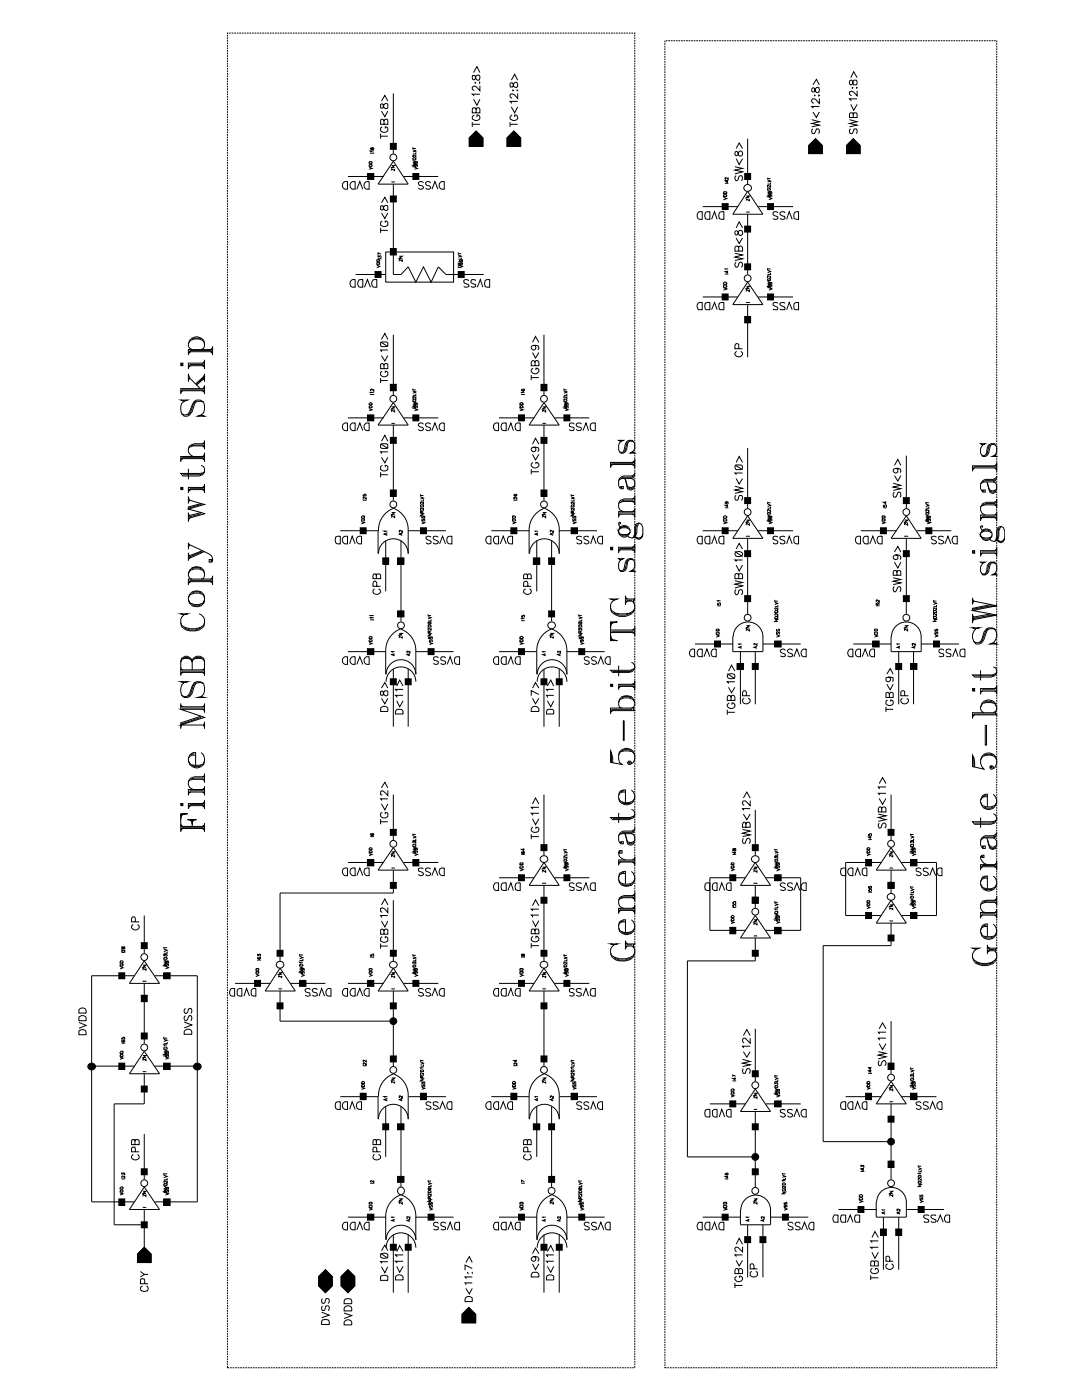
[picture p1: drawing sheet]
<svg xmlns="http://www.w3.org/2000/svg" width="216mm" height="279mm" viewBox="0 0 216 279" stroke-linecap="round" stroke-linejoin="round" font-family="sans-serif">
<g fill="none" stroke="#000" stroke-width=".2">
<path d="M78.5 18.6v12M94.3 15.1a.52 .52 0 0 0 .4 .8l.3-.7 .2-.1a.48 .48 0 0 1 .6 .4 .48 .48 0 0 1-.5 .5l-.3-.3-.3-.6zM94.5 19.8l.7 1.2 .6-1.2M94.5 14.5l.7-1.2 .6 1.2M94.8 16.4v.2zM95.7 16.4v.2zM95.8 18.8h-1.6l.4 .3M95.8 17.1v1l-.7-.7-.5-.2-.4 .2v.4l.5 .2M101.9 16.6v.8h.4l.1-.5a.47 .47 0 0 1 .7-.4l.1 .1a.6 .6 0 0 1-.2 .8l-.5-.1-.3-.8zM102 16l.7-1.2 .6 1.2M102.4 17.9v.2zM103.2 17.9v.2z"/>
<path d="M103.3 18.6v1l-.7-.7-.5-.2a.43 .43 0 0 0-.3 .5 .43 .43 0 0 0 .4 .4M162.1 17.6a.48 .48 0 0 0 .1 .8l.4-.2 .4-.8a.49 .49 0 0 1 .5 .7 .49 .49 0 0 1-.8 .2l-.3-.8zM162.2 16.9l.7-1.1 .6 1.1M162.6 19v.1zM163.4 19v.1zM163.5 19.6v1.1l-.7-.8-.2-.2h-.5l-.1 .5 .4 .4M169.6 16.1a.52 .52 0 0 0 .3 .8l.4-.9 .6 .1 .1 .5-.1 .3h-.6l-.3-.8zM169.8 15.5l.5-1.2 .7 1.2M170 17.5h.2zM170.9 17.5h.1zM171 19.7h-1.5l.3 .5M171 18.1v1l-.7-.7-.4-.2-.3 .1-.1 .5 .4 .2"/>
<path d="M68.4 36.6l.4-.4h.5v1.6l-.6-.1a.8 .8 0 0 1-.3-1.1zM69.4 35.2h7.1M69.9 36.6l.5-.4h.5v1.6l-.7-.1a.8 .8 0 0 1-.3-1.1zM71.2 37.8l.6-1.6 .6 1.6M72.8 36.5l.4-.3h.5v1.6l-.7-.1a.81 .81 0 0 1-.2-1.2zM73.3 34.6h1.3v1.2h-1.3zM73.7 33.4l.6 .2-.6 .2M73.7 32.9h.5l.1 .3h-.6zM73.7 32.3h.5l.1 .3h-.6zM73.9 29.6l.2 .3 .2-.4a.21 .21 0 0 1 .2 .1 .21 .21 0 0 1 0 .3h-.2l-.1-.4zM73.9 30.5v.1M73.9 30.6h.7"/>
<path d="M74.6 30.1h-.7l.2 .2M74.6 30.5v.1M75.9 20.8v.7h.6a.6 .6 0 0 1 .2-.7 .6 .6 0 0 1 .7 0v.7l-.3 .2h-.2l-.3-.3-.1-.6zM75.9 26.7v1M75.9 27.2h1.5M76.1 22.2l.7 1.1 .6-1.1M76.1 20.2l.7-1.2 .6 1.2M76.3 25.3l-.4 .3v.5l.2 .1 .4 .2 .7-.2 .2-.1v-.5l-.5-.3v.4M76.6 24.1l-.2-.3-.4 .1-.1 .9h1.5v-.8l-.3-.2-.4 .2-.1 .8M77.9 39.1h1.2v1.2h-1.2zM77.9 28.6h1.2v1.2h-1.2zM78.1 33h.6l-.6 .4h.6"/>
<path d="M78.1 36.2h.6M78.5 36.7v18.1h1.5l1.4-1.5 1.6 3 1.5-3 1.5 3 1.5-3 1.5 1.5h7.5M78.5 32.2l2.9 4.5h-6zM78.7 33.7v.3l-.6-.3v.3M80.6 35.2h6.9M82.4 34.6h1.2v1.2h-1.2zM82.4 32.7h.6l-.6 .3h.6M82.4 32.1l.6 .2-.6 .2M82.4 31.6h.6v.3h-.6zM82.4 29.9l.6 .2-.6 .2M82.4 29.4v.4M82.4 33.2v.2"/>
<path d="M82.4 33.3h.6M82.4 29.6h.6M82.7 33.4l.6 .2-.6 .2M82.8 32.9v.4l.3-.4 .2 .1-.1 .3M82.8 32.3l-.1 .3 .2 .1 .3-.4v.4M83 30.9v.4l-.4-.3h-.2v.2l.2 .1M83 30.4v.3h-.6M83 33.2v.2M84.5 36.5a.6 .6 0 0 0-1 0l.1 .3 .6 .3 .3 .4a.6 .6 0 0 1-1 0M85.9 36.5a.6 .6 0 0 0-1 0l.1 .3 .8 .4 .1 .3a.6 .6 0 0 1-1 0M86.2 37.8l.6-1.6 .6 1.6M87.7 36.6l.4-.4h.5v1.6l-.6-.1a.8 .8 0 0 1-.3-1.1z"/>
<path d="M93.6 27.5l1.4-1.3 1.4 1.3v1.7h-2.8zM94.2 24.8h1.6M94.2 24.4v.9M94.7 22.9a.56 .56 0 0 0-.5 .7 .56 .56 0 0 0 .6 .4 .63 .63 0 0 0 .9-.2 .63 .63 0 0 0-.3-.9h-.2v.5M95 21.8l-.3-.3-.4 .1-.1 .2v.7h1.6l-.1-.9h-.6l-.1 .9M101.2 27.5l1.3-1.3 1.4 1.3v1.7h-2.7zM101.8 24.8h1.5M101.8 24.4v.9M102 21.3l.7 1.2 .6-1.2M102.2 22.9a.56 .56 0 0 0-.4 .7 .56 .56 0 0 0 .6 .4 .63 .63 0 0 0 .8-.2 .63 .63 0 0 0-.2-.9h-.3v.5M103.3 20.2h-1.5l.3 .5M144.4 39.4l.6 .2-.6 .3"/>
<path d="M144.4 38.9h.5l.1 .3h-.6zM144.4 38.3h.5l.1 .3h-.6zM144.7 36.7h.6M145.1 36v.4l-.4-.3h.6M145.3 35.4v.4l-.4-.3h-.2v.2l.2 .1M146.6 33.3l1.6 .3-1.6 .4 1.6 .3-1.6 .4M146.7 30.3a.48 .48 0 0 0 .2 .8l.3-.2 .1-.3a.42 .42 0 0 1 .3-.4 .42 .42 0 0 1 .5 .1 .48 .48 0 0 1 0 .7 .48 .48 0 0 1-.7 0l-.2-.7zM146.9 35.1a.58 .58 0 0 0 .1 1l.2-.2 .2-.6 .3-.2a.54 .54 0 0 1 .5 .4 .54 .54 0 0 1-.3 .6M146.9 31.7l.6 1.2 .7-1.2M146.9 29.6l.6-1.1 .7 1.1M148.6 34.6h1.2v1.2h-1.2zM148.9 39.1h.6l-.6 .4h.6"/>
<path d="M149.2 27.7v9M149.2 38.2l3 4.6h-6zM149.5 39.7v.3l-.6-.3v.3M153.2 38.7h.6l-.6 .4h.6M153.2 38.1l.6 .2-.6 .2M153.2 37.7a.33 .33 0 0 1 .4-.1 .33 .33 0 0 1 .2 .3h-.6zM153.2 35.9l.6 .3-.6 .1M153.2 39.4h.6M153.2 35.5v.3M153.2 35.6h.6M153.4 39.4l.6 .2-.6 .3M153.5 38.9l-.1 .3 .2 .1 .2-.4h.1v.4"/>
<path d="M153.5 38.3l-.1 .3 .2 .1 .3-.4v.4M153.8 36.9v.4l-.6-.3v.3M153.8 36.4v.3h-.6M162 23.9l1.5 .4-1.5 .3 1.5 .4-1.5 .3M162.2 25.7a.46 .46 0 0 0-.2 .6 .46 .46 0 0 0 .6 .3l.3-.9h.4l.2 .4-.2 .6M162.2 22.4l.7 1.1 .6-1.1M162.7 27.7l1.4 1.3v1.6h-2.7v-1.6zM163.5 21.3h-1.5l.3 .3M169.5 23.9l1.5 .4-1.5 .3 1.5 .4-1.5 .3M169.8 25.7a.46 .46 0 0 0-.3 .6 .46 .46 0 0 0 .6 .3l.2-.8 .6-.1 .1 .4-.1 .6M169.8 20.8l.5 1.2 .7-1.2M170.3 27.7l1.3 1.3v1.6h-2.7v-1.6z"/>
<path d="M170.3 22.9l-.2-.4h-.4l-.2 .4v.6h1.5v-.6l-.1-.4h-.6v1M70 56l.4-.2h.5v1.5l-.7-.1a.81 .81 0 0 1-.2-1.2zM71 54.8h6M71.6 55.9l.8-.1v1.5h-.5a.87 .87 0 0 1-.3-1.4zM72.7 57.3l.6-1.5 .6 1.5M74.4 55.9l.8-.1v1.5h-.5a.87 .87 0 0 1-.3-1.4zM74.8 54.2h1.2v1.2h-1.2zM75.2 52.9l.6 .3-.6 .2M75.2 52.5l.5-.1 .1 .3h-.6zM75.3 51.8h.4l.1 .4h-.6zM75.4 51.4v-.3l.3 .1 .2-.1v.4M75.4 51.6v.1"/>
<path d="M75.4 51.6h.6M75.9 41.1v.7h.6a.6 .6 0 0 1 .2-.7 .6 .6 0 0 1 .7 0v.7l-.3 .2h-.2l-.3-.3-.1-.6zM75.9 45.5v1M75.9 46h1.5M76 50.7l-.6-.2v.4M76 51.6v.1M76.1 42.5l.7 1.1 .6-1.1M76.1 40.5l.7-1.1 .6 1.1M76.3 44.1l-.4 .3v.6l.6 .2h.4l.5-.2v-.6l-.2-.2-.3-.1v.3M77 50.3h13.5v6h-13.5zM77.9 49.6h1.2v1.3h-1.2zM79.7 51.1h.6l-.6 .5h.6"/>
<path d="M80.3 51.7v.5l-.6-.5v.5M91.4 54.2h1.2v1.2h-1.2zM91.4 52.4v.3h.6v-.3M91.4 50.9l.6 .2-.6 .2M91.4 53.3h.6M91.4 50.4v.4M91.4 52.9v.2M91.4 53.2v.3M91.4 53h.6M91.4 50.6h.6M91.7 52.9l.6 .3-.6 .2M91.7 52.5v.2"/>
<path d="M91.8 52.4v.4l.3-.4 .2 .1-.1 .3M91.8 51.8v.4h.1l.2-.4 .2 .1-.1 .3M92 51.9v.3h-.6M92 51.4v.3h-.6M92 52.9v.2M93.6 56a.5 .5 0 0 0-.7-.2 .5 .5 0 0 0-.3 .6l.8 .3 .2 .3a.63 .63 0 0 1-1.1 .1M94.9 56a.54 .54 0 0 0-.9 0l.1 .5 .8 .3-.1 .4-.5 .1-.3-.2M95.3 57.3l.5-1.5 .6 1.5M96.8 56l.4-.2h.5v1.5l-.9-.2zM139.4 42.3l.7-.1v1.6h-.5a.87 .87 0 0 1-.2-1.5zM140.2 59.3h7M140.2 41.2h7"/>
<path d="M140.7 42.5l.4-.3h.5v1.6l-.9-.2zM142 43.8l.6-1.6 .5 1.6M143.5 42.5l.4-.3h.5v1.6l-.9-.2zM144.1 58.7h1.2v1.2h-1.2zM144.1 40.6h1.2v1.2h-1.2zM144.4 57.4l.6 .3-.6 .2M144.4 56.5l.1-.2h.4l.1 .4h-.6zM144.5 56.9h.4l.1 .4h-.6zM144.7 54.6h.6M145.1 54v.4l-.4-.2h.6M145.3 53.7h-.6l.1 .1M146.6 50.5l1.6 .4-1.6 .4 1.6 .3-1.6 .4"/>
<path d="M146.7 46.1l-.1 .6 .4 .2 .2-.1 .3-.7h.5l.2 .2-.2 .6a.42 .42 0 0 1-.4 .1 .42 .42 0 0 1-.3-.4l-.1-.5zM146.9 52.3a.56 .56 0 0 0-.3 .6 .56 .56 0 0 0 .4 .4l.3-.2 .2-.6 .2-.2a.55 .55 0 0 1 .5 .5 .55 .55 0 0 1-.3 .5M146.9 47.5l.6 1.1 .7-1.1M146.9 45.5l.6-1.2 .7 1.2M147.4 49.4l-.3-.3h-.2l-.3 .3v.7h1.6v-.7l-.2-.2-.3-.1-.3 .2v.8M148.6 52.7h1.2v1.1h-1.2zM148.6 45.1h1.2v1.2h-1.2zM148.9 57.1h.6l-.6 .5h.6M148.9 42.2h.6M149.2 42.8v12M149.2 56.3l3 4.5h-6zM149.5 57.7v.5l-.6-.5v.5"/>
<path d="M151.3 59.3h6.9M151.3 41.2h6.9M153.2 58.7h1.1v1.2h-1.1zM153.2 40.6h1.1v1.2h-1.1zM153.2 56.7h.6l-.6 .4h.6M153.2 56.1l.6 .3-.6 .2M153.2 53.5v.4l.6 .3-.6 .2M153.2 57.3h.6M153.2 53.7h.6M153.2 55.6h.5l.1 .4h-.6zM153.4 57.4l.6 .3-.6 .2M153.5 56.9l-.1 .3 .2 .1 .3-.4v.4"/>
<path d="M153.5 56.4l-.1 .3h.3l.1-.3h.2l-.1 .3M153.8 55v.5l-.6-.5v.4M153.8 54.4v.4h-.6M155.2 42.5a.54 .54 0 0 0-.9 0v.4l.9 .4-.1 .4-.5 .1-.3-.2M156.6 42.5a.55 .55 0 0 0-.5-.3 .55 .55 0 0 0-.5 .5l.2 .2 .7 .3 .1 .2-.1 .3-.2 .1-.7-.2M157 43.8l.5-1.6 .6 1.6M158.5 42.5l.4-.3h.4v1.6a.81 .81 0 0 1-.9-.4zM36.1 72.5h.4v.5h-.4zM36.1 78h4.7M36.1 72.7h.4M36.2 72.5v.5M36.2 77.8h4.4"/>
<path d="M36.2 78l-.1 .5M36.5 78l-.4 .2M37.6 75.9l.2-.5 2.2 2.2M37.6 68.6a1.92 1.92 0 0 1 3-.4l.2 .4M37.6 74.6v1.6M37.6 74.8l.2 .6M37.6 73h3.2M37.6 70.2h4.8M37.8 72.7h2.8M37.8 73l-.2 .4M37.8 69.9h4.4M37.8 70.2l-.2 .5"/>
<path d="M38.1 73l-.5 .2M38.1 70.2l-.5 .2M38.4 69.8l-.6-.3a1.56 1.56 0 0 1 .3-2 1.56 1.56 0 0 1 2 0 1.57 1.57 0 0 1 .5 2l-.5 .3M38.4 67.6l.4-.1h.9l.4 .1M40.4 78l.4 .2M40.4 75.4l.4 .5M40.4 73l.4 .2M40.6 78l.2 .5M40.6 73l.2 .4M40.8 77.6h-4.7v1.1M40.8 72.5h-3.2v1.2M40.8 71.8v1.9"/>
<path d="M40.8 74.6v1.6M40.8 76.9v1.8M40.8 75l-1.8 1.6M40.8 75.3l-1.6 1.3M40.8 75.4l-1.6 1.5M40.8 77.3l-.4 .3M40.8 77l-.2 .6M40.8 74.8l-.4 .9M40.8 72.2l-.4 .3M40.8 72.1l-.2 .4M42 70.2l.4 .2M42.2 70.2l.2 .5"/>
<path d="M42.4 69.8h-4.8v1.1M42.4 69.1v1.8M42.4 69.5l-.4 .3M42.4 69.3l-.2 .5M73.9 78.7h.7M73.9 78.7v.1M74.6 78.3h-.7l.2 .2M74.6 77.6v.5l-.4-.5-.3 .2 .2 .3M74.6 78.7v.1M75.9 68.4l.3-.2h.9l.3 .2v.6l-.3 .2h-.9l-.3-.2zM75.9 75.4v1.1M75.9 75.9h1.5"/>
<path d="M75.9 68.2l1.5 1M76.1 71l.7 1.1 .6-1.1M76.1 67.7l.7-1.2 .6 1.2M76.3 74.1l-.4 .2v.5l.2 .2 .4 .2 .7-.2 .2-.2v-.5l-.5-.2v.3M76.6 72.9l-.2-.3-.5 .1v.9h1.5v-.9l-.3-.1-.4 .1-.1 .9M77.4 69.8h-1.5l.3 .4M77.9 76.7h1.2v1.3h-1.2zM78.5 66.8v12M82.4 79.8h.6v.3h-.6zM82.4 78.1l.6 .1-.6 .3M82.4 77.8h.6M82.4 77.6v.4"/>
<path d="M83 79.1v.4l-.4-.3h-.2v.2l.2 .1M83 78.6v.3h-.6M104.1 78.7v.1M104.1 78.7h.5M104.1 77.6v.3l.2 .2h.2l.1-.4h-.3l.2 .4M104.6 78.3h-.5v.2M104.6 78.7v.1M106 74.8v1.1M106 75.4h1.5M106.3 70.4l.5 1.1 .7-1.1M106.3 68.3l.5-1.2 .7 1.2M106.3 73.5a.66 .66 0 0 0-.1 1 .66 .66 0 0 0 1 0l.3-.3v-.4l-.3-.3h-.3v.3"/>
<path d="M106.5 68.9a.48 .48 0 0 1 .4 .6 .48 .48 0 0 1-.7 .3 .48 .48 0 0 1-.1-.7l.4-.2 .9 .2 .1 .3-.2 .4M106.8 72.3l-.4-.3-.2 .1-.2 .2v.7h1.5v-.7l-.2-.3-.5 .1v.9M108 76.7h1.1v1.3h-1.1zM108.5 66.8v12M112.5 79.8l.4-.1 .2 .4h-.6zM112.5 78.1l.6 .1-.6 .3M112.5 77.8h.6M112.5 77.6v.4M113.1 79.1v.4l-.6-.3 .1 .3M113.1 78.6v.3h-.6M139.3 60.5l.8-.1v1.4h-.7l-.3-.5zM140.7 60.5l.9-.1v1.4h-.7l-.2-.2z"/>
<path d="M142 61.8l.6-1.4 .5 1.4M143.5 60.5l.9-.1v1.4h-.7l-.2-.2zM147 70.1a.66 .66 0 0 0-.2 1 .66 .66 0 0 0 1 0l.4-.3v-.4l-.4-.3M147.4 69.6v-.9l-.5-.1-.3 .4v.6h1.6M148.6 63.2h1.2v1.2h-1.2zM148.9 60.3v.2M148.9 60.4h.6M149.2 60.8v10.5M149.5 60.3v.2M155.2 60.5l-.3-.1-.6 .1v.5l.9 .4-.1 .4h-.8v-.2M156.6 60.5l-.3-.1a.49 .49 0 0 0-.7 .4l1 .7-.1 .3h-.7l-.2-.2M157 61.8l.5-1.4 .6 1.4"/>
<path d="M158.5 60.5l.8-.1v1.4h-.6l-.2-.2zM36.1 97.3h.4v.4h-.4zM36.1 97.5h.4M36.1 91.5h4.7M36.2 82.5l.5 .3h.5l.4-.3 1.2-2.4a1.34 1.34 0 0 1 1.6 0 1.34 1.34 0 0 1 .4 1.6l-.2 .7-.5 .4-.6 .3h1.3l-.7-.3M36.2 97.3v.4M36.2 91.3h4.4M36.2 91.5l-.1 .4M36.5 91.5l-.4 .3M36.7 80.1l-.6-.3h1.3a1.53 1.53 0 0 0-1.3 2.1l.1 .6 .5 .6h.7l.4-.3 .6-.7 .4-1.3a1.21 1.21 0 0 1 1.8-.5M37.6 93.6v2.1M37.6 99.1v1.4"/>
<path d="M37.6 99.3l.2 .5M37.6 97.7h3.2M37.8 97.5h2.8M37.8 97.7l-.2 .5M38.1 97.7l-.5 .3M39.2 80.1l-.4 .2-.7 1.8-.3 .4-.4 .3M40.1 92.9a1.04 1.04 0 0 1 .7 .8 1.04 1.04 0 0 1-.4 1l-.7 .3h-3.2l-.4-.5h3.9l.6-.2 .2-.2M40.4 94.5l-.4 .2h-3.5M40.4 97.7l.4 .3M40.4 91.5l.4 .3M40.4 89l.4 .2M40.6 88.8h-1.8l-.7 .2"/>
<path d="M40.6 97.7l.2 .5M40.6 91.5l.2 .4M40.6 89l.2 .5M40.8 97.3h-3.2v1.1M40.8 91.1h-4.7v1.1M40.8 88.6h-2a1.29 1.29 0 0 0-1.3 1.1 1.29 1.29 0 0 0 1 1.4M40.8 89h-2.3l-.7 .2-.2 .3M40.8 87.9v1.8M40.8 90.3v1.9M40.8 96.6v1.8M40.8 97l-.4 .3M40.8 96.8l-.2 .5"/>
<path d="M40.8 90.8l-.4 .3M40.8 90.6l-.2 .5M40.8 88.3l-.4 .3M40.8 88.1l-.2 .5M68.4 84.8l.4-.4h.5v1.5h-.6a.8 .8 0 0 1-.3-1.1zM69.4 83.4h7.1M69.9 84.8l.5-.4h.5v1.5h-.7a.8 .8 0 0 1-.3-1.1zM71.2 85.9l.6-1.5 .6 1.5M72.5 98.7v.3h.2l-.1-.3 .4-.1 .1 .3-.2 .2M72.5 99.8h.6M72.5 99.7v.2M72.7 84.8l.5-.4h.5v1.5h-.7a.8 .8 0 0 1-.3-1.1z"/>
<path d="M73.1 99.2v.4l-.6-.4 .1 .4M73.1 99.7v.2M73.3 82.8h1.3v1.2h-1.3zM73.7 81.5l.6 .3-.6 .2M73.7 80.5l.3-.2 .3 .2v.3h-.6zM73.7 81h.5l.1 .4h-.6zM75.9 88.7l.3-.1h.9l.3 .1v.6l-.3 .2h-.9l-.3-.2zM75.9 94.2v1M75.9 94.7h1.5M75.9 88.6l1.5 .9M76.1 91.3l.7 1.1 .6-1.1M76.1 88.1l.7-1.2 .6 1.2"/>
<path d="M76.3 92.9l-.4 .2v.6l.6 .3h.4l.5-.3v-.6l-.5-.2v.3M77.4 90.2h-1.5l.3 .3M77.9 87.3h1.2v1.2h-1.2zM77.9 97.8h1.2v1.3h-1.2zM78.1 81.2h.6l-.6 .4h.6M78.1 84.4h.6M78.5 80.3l2.9 4.5h-6zM78.5 84.8v15.1M78.7 81.8v.4l-.6-.4v.4M80.6 83.4h6.9M82.4 82.8h1.2v1.2h-1.2zM82.4 80.9h.6l-.6 .3h.6"/>
<path d="M82.4 80.2l.6 .2-.6 .3M82.4 81.4h.6M82.4 81.4v.1M82.7 81.5l.6 .3-.6 .2M82.8 81v.4l.3-.4 .2 .2-.1 .2M82.8 80.4v.5l.3-.5 .2 .2-.1 .3M83 81.4v.1M83.9 99.1l.6 .3-.6 .2M83.9 98.9h.6M83.9 98.6v.5M84.5 99.7v.3h-.6M84.5 84.7a.6 .6 0 0 0-1 0l.2 .4 .5 .2 .3 .4a.6 .6 0 0 1-1 0"/>
<path d="M85.9 84.7a.6 .6 0 0 0-1 0l.3 .5 .6 .1 .1 .4a.6 .6 0 0 1-1 0M86.2 85.9l.6-1.5 .6 1.5M87.7 84.8l.4-.4h.5v1.5h-.6a.8 .8 0 0 1-.3-1.1zM98.7 84.5l.8-.1v1.5h-.5a.87 .87 0 0 1-.3-1.4zM99.6 83.4h7M100.1 84.7l.4-.3h.5v1.5h-.5a.86 .86 0 0 1-.4-1.2zM101.3 85.9l.6-1.5 .5 1.5M102.5 99.7v.2M102.5 99.8h.6M102.6 98.6l-.1 .2 .2 .2h.3l.1-.3h-.3l.2 .3M102.9 84.7l.4-.3h.5v1.5h-.5a.86 .86 0 0 1-.4-1.2zM103.1 99.2v.4l-.5-.4-.1 .3 .2 .1"/>
<path d="M103.1 99.7v.2M103.5 82.8h1.1v1.2h-1.1zM103.7 81.5l.7 .3-.7 .2M103.8 81a.38 .38 0 0 1 .4 0 .38 .38 0 0 1 .2 .4h-.7zM103.8 80.4a.38 .38 0 0 1 .4 0 .38 .38 0 0 1 .2 .4h-.7zM106 93.6v1.1M106 94.1h1.5M106.3 90.7l.5 1.1 .7-1.1M106.3 88.6l.5-1.1 .7 1.1M106.3 92.3a.66 .66 0 0 0-.1 1 .66 .66 0 0 0 1 0l.3-.3v-.4l-.3-.3h-.3v.3M106.5 89.2a.48 .48 0 0 1 .4 .7 .48 .48 0 0 1-.7 .2 .48 .48 0 0 1-.1-.7l.4-.2 .9 .2 .1 .3-.2 .4M108 87.3h1.1v1.2h-1.1z"/>
<path d="M108 97.8h1.1v1.3h-1.1zM108.3 81.2h.6l-.6 .4h.6M108.3 84.4h.6M108.5 84.8v15.1M108.5 80.3l3.1 4.5h-6zM108.9 81.8v.4l-.6-.4v.4M110.7 83.4h6.9M112.5 82.8h1.2v1.2h-1.2zM112.5 80.9h.6l-.6 .3h.6M112.5 80.2l.6 .2-.6 .3M112.5 81.4v.1M112.5 81.4h.6"/>
<path d="M112.8 81.5l.6 .3-.6 .2M112.9 81v.4h.1l.1-.4h.3l-.1 .4M112.9 80.4v.5l.3-.5 .2 .1-.1 .4M113.1 81.4v.1M114 99.1l.6 .3-.6 .2M114 98.6v.5M114 98.9h.6M114.6 99.7v.3h-.6M114.6 84.7a.54 .54 0 0 0-1 0v.3l.9 .3 .1 .4a.54 .54 0 0 1-1 0M116 84.7a.55 .55 0 0 0-.6-.3 .55 .55 0 0 0-.4 .4l.1 .3 .8 .2 .1 .4a.6 .6 0 0 1-1 0M116.3 85.9l.6-1.5 .5 1.5M117.9 84.7l.4-.3h.5v1.5h-.5a.86 .86 0 0 1-.4-1.2z"/>
<path d="M121.8 92.7h4.9M122 92.5h4.4M122 92.7l-.2 .5M122.3 92.7l-.5 .3M123.6 90.2l.8 .2M124.5 95.5l.3 .2 .4 1.8 .8 .3a1.45 1.45 0 0 0 .4-2.1l-.4-.2M124.8 95.7l.4 1.4a1.04 1.04 0 0 0 1.5-.2M125.2 97.3l.5 .2 .7-.2M125.2 88.1l-.4 1.6-.3 .5M125.5 87.9l.9 .2M126.2 87.9l-.7 .2-.3 .5-.1 1.1-.3 .5-.4 .2h-.5a1.62 1.62 0 0 1-.3-2l.8-.5h-1l.5 .2M126.2 90.2l.5 .2h-1l.7-.4 .3-.5v-.9l-.5-.7h-.7l-.4 .2-.3 .5-.4 1.6-.5 .2"/>
<path d="M126.2 92.7l.5 .3M126.4 99.8h-1.9l-.6 .3M126.4 95l-.4 .2h-1.6l-.5 .3M126.4 92.7l.3 .5M126.7 99.6h-2.2l-.6 .2a1.32 1.32 0 0 0 .5 2.3M126.7 94.6l-.7 .4h-1.6l-.5 .2a1.62 1.62 0 0 0-.3 2.1l.3 .2h.5v-.4h-.5v.2h.2M126.7 94.3l-.3 .9-.4 .3h-1.9l-.5 .2-.2 .2M126.7 92.3h-4.9v1.1M126.7 91.6v1.8M126.7 98.9v1.9M126.7 99.4l-.5 .2M126.7 99.1l-.3 .5"/>
<path d="M126.7 92l-.5 .3M126.7 91.8l-.3 .5M146.6 97l1.6 .5-1.6 .3 1.6 .3-1.6 .4M146.6 92.8l1.6 .9M146.9 98.9a.46 .46 0 0 0-.3 .6 .46 .46 0 0 0 .6 .2l.3-.7 .4-.1a.54 .54 0 0 1 0 .9M146.9 95.5l.6 1.1 .7-1.1M146.9 92.8h.9l.4 .4-.1 .4-.3 .1h-.9a.55 .55 0 0 1 0-.9zM146.9 92.3l.6-1.2 .7 1.2M148.2 94.4h-1.6l.3 .3M148.6 99.3h1.2v1.2h-1.2zM149.2 89.4v12M178.2 96.4l1.5 .5-1.5 .3 1.5 .3-1.5 .4"/>
<path d="M178.5 98.2a.54 .54 0 0 0-.3 .6 .54 .54 0 0 0 .4 .4l.7-1a.55 .55 0 0 1 .5 .4 .55 .55 0 0 1-.1 .5l-.1 .1M178.5 94.9l.7 1.1 .5-1.1M178.5 92.9l.7-1.2 .5 1.2M178.7 93.5l.5 .1v.5a.47 .47 0 0 1-.9 .1 .47 .47 0 0 1 .4-.7 .76 .76 0 0 1 1 .4l-.1 .4M180.3 99.3h1.1v1.2h-1.1zM180.8 90.9v10.5M194.1 93.4h4.8M194.3 93.1h4.3M194.3 93.4l-.2 .5M194.5 93.4l-.4 .2M195.9 90.8l.7 .3M196.9 96.2l.1 .2 .5 1.8 .7 .3a1.45 1.45 0 0 0 .4-2.1l-.4-.2"/>
<path d="M197 96.4l.5 1.4a.96 .96 0 0 0 1.4-.3M197.5 98l.5 .2 .6-.2M197.5 88.8l-.2 .4-.4 1.6M197.7 88.6l.9 .2M198.5 88.6l-.8 .2-.4 1.6-.3 .4-.4 .3h-.5l-.4-.7v-.9l.4-.7 .5-.2h-.9l.4 .2M198.5 90.8l.4 .3h-.9l.6-.4a1.59 1.59 0 0 0-.1-2.1h-.8l-.4 .2-.3 .4-.1 1.2-.3 .4-.5 .3M198.5 93.4l.4 .2M198.6 95.7l-.4 .2h-1.6l-.5 .3M198.6 93.4l.3 .5M198.9 95.2l-.7 .5h-1.6l-.5 .2-.4 .7v.9l.4 .7h.5v-.4h-.5v.2h.2M198.9 95l-.3 .9-.4 .3h-1.9l-.6 .4M198.9 93h-4.8v1.1"/>
<path d="M198.9 92.3v1.8M198.9 99.6v1.8M198.9 99.8l-.3 .4M198.9 92.7l-.4 .3M198.9 92.5l-.3 .5M37.6 119.7a1.66 1.66 0 0 1 2-1.8 1.66 1.66 0 0 1 1 2.5 1.66 1.66 0 0 1-2.8 0l-.2-.7a1.8 1.8 0 0 0 2.8 .7l.2-.2 .2-.5M37.6 119.3a1.8 1.8 0 0 1 2.8-.7l.2 .2 .2 .5M37.6 114.5a1.8 1.8 0 0 1 2.8-.7l.2 .2 .2 .5M37.6 109.2l.2-.5 3.9 1.9 .5 .4 .2 .5v.4l-.2 .3h-.5v-.5h.5v.2h-.2M37.6 100.2l.2-.4 3 .9-3.2 .9 3.2 .9-3.2 1M37.6 116.1h4.8M37.6 102.3v1.8"/>
<path d="M37.6 108.3v1.3M37.6 110.3v1.6M37.6 110.6l.2 .4M37.6 108.5l.2 .2M37.6 102.5l.2 .5M37.8 115.8h4.4M37.8 116.1l-.2 .4M37.8 103.2l-.2 .7M38.1 116.1l-.5 .2M38.1 111l-.5 .7M38.4 118.4l.4-.3h.9l.4 .3M38.4 115.6l-.6-.2a1.57 1.57 0 0 1 1.4-2.3 1.57 1.57 0 0 1 1.4 2.3l-.5 .2"/>
<path d="M38.4 113.5l.4-.2h.9l.4 .2M40.1 100.5l-2.5 .7v.4M40.1 102.5l-2.5 .7M40.1 102.3l-2.5 .7M40.1 100.7l-2.5 .7M40.4 110.1l-2.8 1.2M40.4 109.9l-2.8 1.1M40.8 110.1l-3.2 1.4M42 116.1l.4 .2M42.2 116.1l.2 .4M42.4 115.6h-4.8v1.2M42.4 114.9v1.9"/>
<path d="M42.4 115.4l-.4 .2M42.4 115.1l-.2 .5M67 107.2l.9-.2v1.5h-.5a1 1 0 0 1-.4-1.3zM67.9 105.9h7.5v4.6M68.5 107.2l.8-.2v1.5a.85 .85 0 0 1-.9-.3 .85 .85 0 0 1 .1-1zM69.8 108.5l.5-1.5 .6 1.5M71.3 107.2l.8-.2v1.5a.85 .85 0 0 1-.9-.3 .85 .85 0 0 1 .1-1zM71.9 105.3h1.2v1.2h-1.2zM72.1 104.1l.6 .2-.6 .3M72.2 103.6l.4-.1 .1 .5h-.6zM72.2 103h.4l.1 .4h-.6zM74.8 117.5a.64 .64 0 0 0-.2 .9 .64 .64 0 0 0 .9 .1 .6 .6 0 0 0 .4-.6l-.4-.4"/>
<path d="M75.1 114.9l-.1-.3h-.4l-.2 .3v.6h1.5v-.6l-.1-.3h-.6l-.1 .9M75.2 117l-.1-.8-.4-.2-.3 .4v.6h1.5M76.4 111.3h1.2v1.3h-1.2zM77 107.9v10.1M77 106.4v.4M77.3 106.3l-.7 .3 .7 .2M77.3 106h-.7l.2 .2M78.1 102.3h.6l-.6 .4h.6M78.7 102.9v.4l-.6-.4v.4M79.3 111.3h1.3v1.3h-1.3zM80 107.9v16.1M80.1 106.4v.4"/>
<path d="M80.3 106.3l-.6 .3 .6 .2M80.3 105.8v.5l-.4-.5h-.1l-.1 .4h.1M81.4 106a4.5 4.5 0 0 0-2.9-4.6 4.6 4.6 0 0 0-3 4.6M83.9 105.3h1.2v1.2h-1.2zM83.9 102.5h.6l-.6 .5h.6M83.9 100.8h.6v.4h-.6zM84.2 102.4v-.5h-.3v.5h.6M84.2 104.1l.6 .2-.6 .3M84.2 103.5v.5h.2l.2-.5 .2 .1-.1 .4M84.2 103v.4h.2l.1-.4h.3l-.1 .4M84.5 101.3v.5l-.3-.4h-.3v.3l.2 .1M84.5 100.2v.4l-.3-.4h-.3v.3l.2 .1"/>
<path d="M84.5 101.9l-.3 .2M86 107.2l-.4-.2a.46 .46 0 0 0-.6 .4l1 .7a.55 .55 0 0 1-.4 .4 .55 .55 0 0 1-.6-.2M87.5 107.2l-.5-.2-.6 .2 .1 .4 1 .5a.55 .55 0 0 1-.5 .4 .55 .55 0 0 1-.6-.2M87.7 108.5l.6-1.5 .6 1.5M89 105.9h-7.6v4.6a2.96 2.96 0 0 0-2.9-3 2.96 2.96 0 0 0-3 3M89.3 107.2l.9-.2v1.5a.85 .85 0 0 1-.9-.3 .85 .85 0 0 1 0-1zM97.1 107.2l.9-.2v1.5a.85 .85 0 0 1-.9-.3 .85 .85 0 0 1 0-1zM98 105.9h7.6v4.6M98.7 107.1l.8-.1v1.5a.84 .84 0 0 1-1-.4 .84 .84 0 0 1 .2-1zM99.8 108.5l.6-1.5 .6 1.5M101.4 107.2l.9-.2v1.5a.85 .85 0 0 1-.9-.3 .85 .85 0 0 1 0-1zM101.9 105.3h1.2v1.2h-1.2z"/>
<path d="M102.3 104.1l.6 .2-.6 .3M102.3 103.6l.4-.1 .2 .5h-.6zM102.3 103h.4l.2 .4h-.6zM104.9 117.5a.6 .6 0 0 0-.4 .7 .8 .8 0 0 0 .9 .4 .8 .8 0 0 0 .6-.7l-.3-.4M105.2 114.9l-.1-.3h-.5l-.1 .3v.6h1.5v-.6l-.2-.3h-.5l-.1 .9M105.3 117l-.1-.8-.2-.2-.4 .1-.1 .3v.6h1.5M106.4 111.3h1.3v1.3h-1.3zM107.1 107.9v10.1M107.2 106.4v.4M107.4 106.3l-.6 .3 .6 .2M107.4 106h-.6v.2M108.3 102.3h.6l-.6 .4h.6"/>
<path d="M108.6 101.5a4.6 4.6 0 0 0-3 4.5M108.6 101.4a4.5 4.5 0 0 1 3 4.6M108.9 102.9v.4l-.6-.4v.4M109.5 111.3h1.2v1.3h-1.2zM110.1 107.9v16.1M110.2 106.4v.4M110.4 106.3l-.6 .3 .6 .2M110.4 105.8v.5l-.6-.5 .1 .4M114 105.3h1.2v1.2h-1.2zM114 102.5h.6l-.6 .5h.6M114 100.9l.1-.1h.4l.1 .4h-.6zM114.3 102.4l-.1-.5h-.2v.5h.6"/>
<path d="M114.3 104.1l.6 .2-.6 .3M114.4 103.5l-.1 .5h.3l.1-.5 .2 .1-.1 .4M114.4 103l-.1 .4h.3v-.4h.3l-.1 .4M114.6 101.3v.5l-.6-.4v.2l.1 .2M114.6 100.2v.4l-.4-.4-.2 .1 .1 .3M114.6 101.9l-.3 .2M116.1 107.2l-.4-.2a.49 .49 0 0 0-.6 .4v.2l.9 .3 .1 .4a.6 .6 0 0 1-1 0M117.5 107.2l-.3-.2a.49 .49 0 0 0-.7 .4l1 .7a.54 .54 0 0 1-.4 .5 .54 .54 0 0 1-.6-.3M117.9 108.5l.5-1.5 .6 1.5M119.1 105.9h-7.5v4.6a2.96 2.96 0 0 0-3-3 2.96 2.96 0 0 0-2.9 3M119.4 107.2l.8-.2v1.5a.85 .85 0 0 1-.9-.3 .85 .85 0 0 1 .1-1zM121.8 109.2h.5v.5h-.5z"/>
<path d="M121.8 109.5h.5M122 109.2v.5M123.4 106.3a1.15 1.15 0 0 1 1.4-1.4 1.15 1.15 0 0 1 .7 1.8 1.15 1.15 0 0 1-1.9 0l-.2-.4a1.62 1.62 0 0 0 2.1 .2l.2-.2M123.4 105.8l.2-.2 .5-.3h1l.6 .5M123.4 109.7h3.3M123.4 102.6h3.3M123.6 104.6l.3-.2-.3-.2-.2 .4 .5 .7 .5-.2h.4l.4 .2M123.6 113.8l.8 .2M123.6 109.5h2.8M123.6 109.7l-.2 .5M123.6 102.4h2.8M123.6 102.6l-.2 .4"/>
<path d="M123.9 106.7l.5 .2h.4l.4-.2M123.9 109.7l-.5 .2M123.9 102.6l-.5 .2M124.8 119.5h1.9l-.3 .3v.4a1.69 1.69 0 0 1-.9 2.6 2.88 2.88 0 0 1-3.5-.7 1.69 1.69 0 0 1 1.2-2.6h-1.4l.7 .3M124.8 120h1.4l.2 .2M124.8 118.9v1.8M124.8 119.3l.4 .2M124.8 119.1l.3 .4M125.1 119.8h1.1M125.1 120l-.3 .5M125.2 111.8l-.4 1.6-.3 .4M125.2 120l-.4 .2"/>
<path d="M125.5 111.5l.9 .3M126.2 111.5l-.7 .3-.3 .4-.1 1.2-.3 .4-.4 .2h-.5a1.62 1.62 0 0 1-.3-2l.8-.5h-1l.5 .3M126.2 113.8l.5 .2h-1l.7-.4 .3-.5v-.9l-.5-.7h-.7l-.4 .3-.3 .4-.4 1.6-.5 .2M126.2 109.7l.5 .2M126.2 102.6l.5 .2M126.2 100.1l.5 .2M126.4 109.7l.3 .5M126.4 102.6l.3 .4M126.4 100.1l.3 .4M126.7 109.2h-3.3v1.2M126.7 102.1h-3.3v1.2M126.7 100.1h-2.3l-1 .4"/>
<path d="M126.7 101.4v1.9M126.7 108.5v1.9M126.7 109l-.5 .2M126.7 108.8l-.3 .4M126.7 101.9l-.5 .2M126.7 101.7l-.3 .4M127.1 104.6l-.3 .7-.1 1.6M127.6 104.4l-.3 .2-.2 .7v1l-.3 .6a.97 .97 0 0 1-1.6 0M128.3 106.7l-.3 .5-.4 .2-.8-.2-.1-.5 .1 .7 .8 .2 .4-.2 .3-.7v-1.4l-.3-.7-.7-.2-.5 .2-.1 .7v1.2l-.3 .7-.2 .2M139.4 107.1l.7-.1v1.5a.84 .84 0 0 1-.9-.4 .84 .84 0 0 1 .2-1zM140.2 105.9h7M140.7 107.2l.9-.2v1.5h-.5a1 1 0 0 1-.4-1.3z"/>
<path d="M142 108.5l.6-1.5 .5 1.5M143.5 107.2l.9-.2v1.5h-.5a1 1 0 0 1-.4-1.3zM143.8 119.9h-.6l.1 .2M144.1 105.3h1.2v1.2h-1.2zM144.4 104.1l.6 .2-.6 .3M144.4 103.7l.1-.2h.4l.1 .5h-.6zM144.5 103h.4l.1 .4h-.6zM144.7 101.3h.6M144.9 100.2l.1 .2-.2 .1v-.3h.4v.3M145.1 100.7v.4l-.4-.3h.6M146.6 115.9l1.6 .3-1.6 .4 1.6 .3-1.6 .4M146.6 110.1l1.6 1"/>
<path d="M146.9 117.7a.58 .58 0 0 0 .1 1l.2-.2 .3-.7 .4-.1a.6 .6 0 0 1 0 1M146.9 112.8l.6 1.2 .7-1.2M146.9 110.2a.82 .82 0 0 1 1.3 .5 .83 .83 0 0 1-.9 .4 .83 .83 0 0 1-.7-.6zM146.9 109.6l.6-1.1 .7 1.1M147.4 114.8l-.1-.2-.2-.1-.4 .1-.1 .2v.7h1.6l-.1-.9h-.7v.9M148.2 111.8h-1.6l.3 .1v.2M148.6 109.9h1.2v1.2h-1.2zM148.6 118.9h1.2v1.2h-1.2zM148.9 103.8h.6l-.6 .4h.6M148.9 107h.6M148.9 106.9v.2M149.2 103l3 4.4h-6z"/>
<path d="M149.2 107.4v15.1M149.5 104.4v.4l-.6-.4v.4M149.5 106.9v.2M151.3 105.9h6.9M153.2 105.3h1.1v1.2h-1.1zM153.2 103.4h.6l-.6 .4h.6M153.2 102.8l.6 .2-.6 .2M153.2 100.2v.4l.6 .2-.6 .3M153.2 104h.6M153.2 100.3h.6M153.2 102.3h.5l.1 .3h-.6zM153.4 104.1l.6 .2-.6 .3"/>
<path d="M153.5 103.5l-.1 .5h.3l.1-.5 .2 .1-.1 .4M153.5 103l-.1 .4h.3l.1-.4h.2l-.1 .4M153.8 101.7v.4l-.5-.4-.1 .1v.2M153.8 101.1v.3h-.6M154.6 120h.6M154.6 119.7v.4M155.2 107.2l-.3-.2-.6 .2v.4l.8 .3 .1 .4a.54 .54 0 0 1-.9 0M156.6 107.2l-.3-.2a.49 .49 0 0 0-.7 .4l.1 .2 .8 .3 .1 .4a.6 .6 0 0 1-1 0M157 108.5l.5-1.5 .6 1.5M158.5 107.2l.8-.2v1.5h-.4l-.4-.2zM170.9 107.2l.8-.2v1.5a.85 .85 0 0 1-.9-.3 .85 .85 0 0 1 .1-1zM171.8 105.9h7.1"/>
<path d="M172.4 107.2l.8-.2v1.5a.85 .85 0 0 1-.9-.3 .85 .85 0 0 1 .1-1zM173.6 108.5l.6-1.5 .6 1.5M175.2 107.2l.8-.2v1.5a.85 .85 0 0 1-.9-.3 .85 .85 0 0 1 .1-1zM175.4 119.7v.4l-.4-.4-.2 .1 .1 .3M175.7 105.3h1.2v1.2h-1.2zM176 104.1l.6 .2-.6 .3M176 103.6h.6v.4h-.6zM176.1 103h.5v.4h-.6zM176.3 100.8v.3h.2l.1-.3h.3l-.1 .3M176.3 101.3h.6M176.7 100.1v.4l-.4-.3h.6M178.2 115.3l1.5 .4-1.5 .3 1.5 .3-1.5 .4"/>
<path d="M178.5 117.1a.55 .55 0 0 0-.3 .6 .55 .55 0 0 0 .4 .4l.7-1h.3l.1 .3-.1 .7M178.5 112.2l.7 1.2 .5-1.2M178.5 110.2l.7-1.1 .5 1.1M178.7 110.7l.5 .3v.5a.48 .48 0 0 1-.8 .1 .48 .48 0 0 1 .1-.8 .97 .97 0 0 1 1.2 .4l-.1 .4M179 114.2l-.2-.3h-.4l-.2 .3v.6h1.5v-.6l-.1-.3-.5 .1-.1 .8M180.3 118.9h1.1v1.2h-1.1zM180.3 109.9h1.1v1.2h-1.1zM180.5 103.8h.6l-.6 .4h.6M180.5 106.9v.2M180.5 107h.6M180.8 107.4v15.1M180.8 103l3 4.4h-6z"/>
<path d="M181.1 104.4v.4l-.6-.4v.4M181.1 106.9v.2M183 105.9h6.8M184.7 105.3h1.2v1.2h-1.2zM184.7 103.4h.6l-.6 .4h.6M184.7 102.8l.6 .2-.6 .2M184.7 102.4l.6-.1v.3h-.6zM184.7 100.2v.4l.6 .2-.6 .3M184.7 104h.6M184.7 100.3h.6M185 104.1l.7 .2-.7 .3M185.1 103.5v.5h.2l.1-.5 .3 .2-.2 .3"/>
<path d="M185.1 103v.4h.2v-.4h.3l.1 .3-.2 .1M185.3 101.7v.4l-.5-.4-.1 .3h.2M185.3 101.1v.3h-.6M186.3 120h.6M186.3 119.7v.4M186.9 107.2l-.5-.2a.46 .46 0 0 0-.6 .4l1.1 .7a.55 .55 0 0 1-.5 .4 .55 .55 0 0 1-.6-.2M188.3 107.2l-.4-.2-.6 .2 .1 .4 .9 .5a.55 .55 0 0 1-.5 .4 .55 .55 0 0 1-.5-.2M188.6 108.5l.5-1.5 .6 1.5M190.2 107.2l.8-.2v1.5a.85 .85 0 0 1-.9-.3 .85 .85 0 0 1 .1-1zM194.1 109.9h.4v.5h-.4zM194.1 119.3v1.3M194.1 119.5l.2 .5"/>
<path d="M194.1 110.2h.4M194.3 109.9v.5M195.7 106.9a1.15 1.15 0 0 1 1.2-1.3 1.15 1.15 0 0 1 1 1.5 1.15 1.15 0 0 1-1.8 .5l-.4-.7a1.62 1.62 0 0 0 2 .3l.3-.3M195.7 106.4l.6-.4h1l.7 .4M195.7 110.4h3.2M195.7 103.3h3.2M195.9 105.3l.2-.2-.2-.2-.2 .2v.2l.4 .7 .5-.3h.4l.5 .3M195.9 114.5l.7 .2M195.9 110.2h2.7M195.9 110.4l-.2 .4M195.9 103h2.7M195.9 103.3l-.2 .4"/>
<path d="M196.1 107.4l.5 .2h.4l.5-.2M196.1 110.4l-.4 .2M196.1 103.3l-.4 .2M197.5 112.4l-.2 .5-.4 1.6M197.7 112.2l.9 .2M198.5 112.2l-.8 .2-.4 1.6-.3 .5-.4 .2h-.5l-.4-.7v-.9l.4-.7 .5-.2h-.9l.4 .2M198.5 114.5l.4 .2h-.9l.6-.4a1.59 1.59 0 0 0-.1-2.1h-.8l-.4 .2-.3 .5-.1 1.1-.3 .5-.5 .2M198.5 110.4l.4 .2M198.5 103.3l.4 .2M198.5 100.8l.4 .1M198.6 100.5h-1.7l-.8 .3M198.6 110.4l.3 .4"/>
<path d="M198.6 103.3l.3 .4M198.6 100.8l.3 .4M198.9 109.9h-3.2v1.2M198.9 102.8h-3.2v1.2M198.9 100.2h-2a1.34 1.34 0 0 0-1.2 1.7l.2 .5 .7 .4M198.9 100.8h-2.3l-.7 .1-.2 .3M198.9 102.1v1.9M198.9 109.2v1.9M198.9 109.6l-.4 .3M198.9 109.5l-.3 .4M198.9 102.5l-.4 .3M198.9 102.4l-.3 .4"/>
<path d="M198.9 100.1l-.4 .1M199.3 105.3l-.2 1.6-.2 .7M199.8 105.1l-.2 .2-.3 .7-.2 1.6a.97 .97 0 0 1-1.6 0M200.5 107.4l-.3 .5-.4 .1-.7-.1-.2-.5 .2 .6 .7 .3 .4-.3 .3-.6v-1.4l-.3-.7-.6-.2-.5 .2-.2 .7v1.2l-.4 .8M36.1 132.1l.1-.4 .5-.3h.9l.5 .3 .3 .4a1.31 1.31 0 0 0-1.5-1.1l-.7 .4-.1 .7v2.8M36.1 124.3l.1 .5a3.7 3.7 0 0 0 4.4 0l.2-.5M36.1 134.2h4.7M36.1 133.7h4.7M36.1 133.5l.4 .2M36.1 133.3l.1 .4M36.2 138.8l.5 .2h.5l.4-.2 .8-1.9a1.34 1.34 0 0 1 2-.7 2 2 0 0 1-.3 2.8l-.6 .2h1.3l-.7-.2M36.2 133.9h4.4"/>
<path d="M36.2 134.2l-.1 .4M36.5 131.4l.4-.2 .9 .2M36.5 134.2l-.4 .3M36.7 136.2l-.6-.1h1.3a1.53 1.53 0 0 0-1.3 2l.1 .7 .5 .4h.7l.4-.2 .6-.7 .6-1.8 .5-.3h.6l.5 .3M36.7 125.2a2.79 2.79 0 0 0 3.4 0M38.4 133.7v-1.6l.1-.7a1.42 1.42 0 0 1 2.1 0l.2 .7v2.8M38.4 132.1l.1-.4 .5-.3h1.1l.5 .3 .2 .4M38.4 120.6l.4 .3h.9l.4-.3M38.8 131.4l.4-.2h.8l.4 .2M39.2 136.2l-.4 .3-.7 1.8-.3 .5-.4 .2M39.7 122.5a1.76 1.76 0 0 1 1.1 2 1.76 1.76 0 0 1-1.8 1.4 2.85 2.85 0 0 1-2.8-.8 1.66 1.66 0 0 1 1.2-2.6h-1.3l.6 .2M40.4 134.2l.4 .3"/>
<path d="M40.6 134.2l.2 .4M40.8 133.5l-.4 .2M40.8 133.3l-.2 .4M68.4 131.4l.4-.3h.5v1.5l-.6-.1a.8 .8 0 0 1-.3-1.1zM69.4 130h7.6M69.9 131.4l.5-.3h.5v1.5l-.7-.1a.8 .8 0 0 1-.3-1.1zM71.2 132.6l.6-1.5 .6 1.5M72.7 131.4l.5-.3h.5v1.5l-.7-.1a.8 .8 0 0 1-.3-1.1zM73.3 129.5h1.3v1.1h-1.3zM73.7 128.2l.6 .2-.6 .2M73.7 127.8l.5-.1 .1 .3h-.6zM73.7 127.2l.3-.2 .3 .2v.2h-.6z"/>
<path d="M73.9 123.8h.7M74.6 123.3h-.7l.2 .1M74.6 122.9h-.7h.2M75.9 138v.7l.4 .1 .2-.1 .1-.6 .3-.3h.2l.3 .2v.7a.6 .6 0 0 1-.7 0 .6 .6 0 0 1-.2-.7zM76.1 139.4l.7 1.1 .6-1.1M76.1 137.3l.7-1.1 .6 1.1M77 130v4.5M77 136.1a2.96 2.96 0 0 1 3-3 2.96 2.96 0 0 1 3 3M77 134.6a2.96 2.96 0 0 1 3-2.9 2.96 2.96 0 0 1 3 2.9M77.9 135.5h1.2v1.2h-1.2zM78.5 133.5v11.5M78.6 130.6v.2"/>
<path d="M78.7 130.5l-.6 .1 .6 .3M78.7 130h-.6l.2 .2M79.2 139.9l.6 1.2 .6-1.2M79.2 136.9l.6-1.2 .6 1.2M79.3 121.9h1.3v1.2h-1.3zM79.7 126.4h.6l-.6 .3h.6M80 125.5a4.6 4.6 0 0 0-3 4.5M80 125.6a4.5 4.5 0 0 1 3 4.5M80.3 127v.3l-.6-.3v.3M80.4 138.8h-1.5l.3 .4M80.4 137.6h-1.5l.3 .3M80.9 135.5h1.1v1.2h-1.1z"/>
<path d="M81.4 133.5v11.5M81.6 130.6v.2M81.8 130.5l-.6 .1 .6 .3M81.8 129.9v.4l-.4-.3h-.2v.2l.2 .1M85.4 129.5h1.2v1.1h-1.2zM85.4 126.5h.6l-.6 .4h.6M85.4 124.2l.4-.1 .2 .3-.1 .1h-.4zM85.4 123.1l.6 .2-.6 .2M85.4 122.9h.6M85.4 122.6v.4M85.4 127.2l.6 .3M85.4 124.1l.6 .4"/>
<path d="M85.5 124.7h.4l.1 .4h-.6zM85.7 126.3v-.3l-.3-.1v.4h.6M85.7 128.2l.6 .2-.6 .2M85.8 127.7v.4l.3-.4 .2 .1-.1 .3M85.8 127.1v.4h.1l.2-.4 .2 .1-.1 .3M86 125.3v.4l-.6-.3 .1 .3M86 123.6v.4h-.6M86 127.2l-.6 .3M86 125.9l-.3 .2M87.5 131.3a.54 .54 0 0 0-1 0v.4l.9 .3 .1 .3a.54 .54 0 0 1-1 0M88.9 131.3a.54 .54 0 0 0-.9 0v.4l.8 .3 .1 .3a.54 .54 0 0 1-.9 0M89.2 132.6l.6-1.5 .5 1.5"/>
<path d="M90.5 130h-7.5v4.5M90.8 131.3l.4-.2h.5v1.5h-.5a.86 .86 0 0 1-.4-1.3zM98.7 131.1h.8v1.5h-.5a.87 .87 0 0 1-.3-1.5zM99.6 130h7.5M100.1 131.3l.4-.2h.5v1.5h-.5a.86 .86 0 0 1-.4-1.3zM101.3 132.6l.6-1.5 .5 1.5M102.9 131.3l.4-.2h.5v1.5h-.5a.86 .86 0 0 1-.4-1.3zM103.5 129.5h1.1v1.1h-1.1zM103.7 128.2l.7 .2-.7 .2M103.8 127.7h.5l.1 .3h-.7zM103.8 127.1a.38 .38 0 0 1 .4 0 .38 .38 0 0 1 .2 .3h-.7zM104.1 122.9v.2l.2 .1a.24 .24 0 0 1 0-.3 .24 .24 0 0 1 .3 0v.3"/>
<path d="M104.1 124h.5M104.6 123.4h-.5v.2M106.3 139.4l.5 1.1 .7-1.1M106.3 137.3l.5-1.1 .7 1.1M107.1 130v4.5M107.2 136.1a2.96 2.96 0 0 1 3-3 2.96 2.96 0 0 1 2.9 3M107.2 134.6a2.96 2.96 0 0 1 3-2.9 2.96 2.96 0 0 1 2.9 2.9M107.5 138.6l-1.5-.8v1.1M108 135.5h1.1v1.2h-1.1zM108.5 133.5v11.5M108.7 130.6v.2M108.9 130.5l-.6 .1 .6 .3"/>
<path d="M108.9 130h-.6l.1 .2M109.2 139.9l.7 1.2 .6-1.2M109.2 136.9l.7-1.2 .6 1.2M109.5 121.9h1.2v1.2h-1.2zM109.8 126.4h.6l-.6 .3h.6M110.1 125.5a4.6 4.6 0 0 0-3 4.5M110.2 125.6a4.5 4.5 0 0 1 2.9 4.5M110.4 127v.3l-.6-.3v.3M110.5 138.8h-1.4l.2 .4M110.5 137.6h-1.4l.2 .3M111 135.5h1.2v1.2h-1.2zM111.6 133.5v11.5"/>
<path d="M111.7 130.6v.2M111.8 130.5l-.5 .1 .5 .3M111.8 129.9v.4l-.5-.3v.1l.1 .2M115.5 129.5h1.2v1.1h-1.2zM115.5 126.5h.6l-.6 .4h.6M115.5 124.8l.5-.1 .1 .4h-.6zM115.5 124.2h.6v.3h-.5zM115.5 123.1l.6 .2-.6 .2M115.5 122.6v.4M115.5 127.2l.6 .3M115.5 124.1l.6 .4M115.5 122.9h.6"/>
<path d="M115.8 126.3l-.1-.4h-.1l-.1 .4h.6M115.8 128.2l.6 .2-.6 .2M115.9 127.7v.4l.3-.4 .2 .1-.1 .3M115.9 127.1l-.1 .3 .2 .1a.25 .25 0 0 1 .1-.3 .25 .25 0 0 1 .3 .1l-.1 .2M116.1 125.3v.4l-.4-.3h-.2v.2l.2 .1M116.1 123.6v.4h-.6M116.1 127.2l-.6 .3M116.1 125.9l-.3 .2M117.6 131.3a.6 .6 0 0 0-1 0l.1 .4 .6 .2 .3 .4a.6 .6 0 0 1-1 0M119 131.3a.6 .6 0 0 0-1 0l.1 .4 .7 .2 .2 .4a.6 .6 0 0 1-1 0M119.3 132.6l.6-1.5 .6 1.5M120.7 130h-7.6v4.5"/>
<path d="M120.8 131.4l.4-.3h.6v1.5l-.7-.1a.8 .8 0 0 1-.3-1.1zM121.8 136.6h.5v.4h-.5zM121.8 124.4l1.4-.3h-1.4v3.7h1.4l-1.4-.2M121.8 121.4l.2 .4a4.1 4.1 0 0 0 3.7 .5l.7-.5 .3-.4M121.8 136.7h.5M121.8 126.2h4.9M121.8 125.7h4.9M121.8 127.3l.7 .5M121.8 127.1l.5 .7M121.8 126.7l.2 1.1M122 136.6v.4M122 126h4.4"/>
<path d="M122 124.1l-.2 1.2M122.3 124.1l-.5 .7M122.5 122.3a3.4 3.4 0 0 0 3.5 0M122.5 124.1l-.7 .5M123.4 132.8v2.2M123.4 137h3.3M123.6 136.7h2.8M123.6 137l-.2 .4M123.9 137l-.5 .2M124.1 139.3l.4-.3h1l.5 .3M126 132.2a1.01 1.01 0 0 1 .7 .8 1.01 1.01 0 0 1-.5 1l-.7 .2h-3.2l-.5-.4h3.9l1-.5M126.2 133.8l-.5 .2h-3.4"/>
<path d="M126.2 137l.5 .2M126.2 126.2l.5 .2M126.4 137l.3 .4M126.4 126.2l.3 .5M126.7 136.6h-3.3v1.1M126.7 125.1v1.8M126.7 135.8v1.9M126.7 136.3l-.5 .3M126.7 136.1l-.3 .5M126.7 125.5l-.5 .2M126.7 125.3l-.3 .4M137.9 129.6l.7-.1v1.6h-.5a.82 .82 0 0 1-.2-1.5z"/>
<path d="M138.7 128.5h7.5M139.4 129.6l.7-.1v1.6h-.5a.87 .87 0 0 1-.2-1.5zM140.5 131.1l.6-1.6 .5 1.6M142.2 129.6l.7-.1v1.6h-.5a.87 .87 0 0 1-.2-1.5zM142.6 127.9h1.2v1.2h-1.2zM142.9 126.7l.6 .2-.6 .3M142.9 126.2h.5l.1 .4h-.6zM142.9 125.6h.5l.1 .3h-.6zM143.2 120.3v.3h.2l.1-.3 .3 .1-.1 .2M143.2 120.8h.6M145.1 134.5l1.5 1M145.2 134.6l.6-.1h.6a.47 .47 0 0 1 .3 .5 .47 .47 0 0 1-.3 .4 .82 .82 0 0 1-1.3-.5z"/>
<path d="M145.4 137.2l.6 1.1 .6-1.1M145.4 133.9l.6-1.1 .6 1.1M145.9 139.2l-.4-.4-.2 .1-.2 .3v.6h1.5v-.6l-.2-.4-.4 .1-.1 .9M146.2 127v3h6v-3M146.3 127.1a2.96 2.96 0 0 1 3-3 2.96 2.96 0 0 1 2.9 3M146.6 136.1h-1.5l.4 .3M147.1 132.4h1.2v1.2h-1.2zM147.7 130v10.5M147.8 129v.3M148 128.9l-.6 .3 .6 .2M148 128.5h-.6l.1 .2M148.5 139.4a.64 .64 0 0 0-.2 .9 .64 .64 0 0 0 1 .1 .52 .52 0 0 0 .4-.5 .52 .52 0 0 0-.4-.5"/>
<path d="M148.9 138.9l-.1-.9-.4-.2-.2 .4v.7h1.5M148.9 124.9h.6l-.6 .4h.6M149.5 125.5v.4l-.6-.4v.4M150.1 132.4h1.2v1.2h-1.2zM150.7 130v10.5M150.8 129v.3M151 128.9l-.5 .3 .5 .2M151 128.4v.4l-.5-.4v.4M152.2 128.5h7.6M154.6 127.9h1.3v1.2h-1.3zM154.6 123.6h.6l-.6 .4h.6M154.6 123.2l.2-.2h.3l.1 .4h-.6z"/>
<path d="M154.6 122l.2-.2h.3l.1 .5h-.6zM154.6 120.2l.6 .2-.6 .2M154.9 126.7l.6 .2-.6 .3M155 126.2v.4l.2-.1 .1-.3h.2l-.1 .4M155 125.6v.4l.4-.4h.1l-.1 .4M155.2 122.4v.5l-.4-.5-.2 .2 .2 .2M155.2 121.2v.5l-.5-.4-.1 .2 .2 .2M155.2 120.7v.4h-.6M156.7 129.8a.55 .55 0 0 0-.5-.3 .55 .55 0 0 0-.5 .5l.2 .2 .6 .3 .2 .2v.2l-.3 .2-.7-.2M158.2 129.8a.6 .6 0 0 0-1.1 0l.2 .4 .7 .3 .2 .2v.2l-.4 .2-.7-.2M158.4 131.1l.6-1.6 .6 1.6M160.2 129.6l.7-.1v1.6h-.5a.82 .82 0 0 1-.2-1.5z"/>
<path d="M169.5 129.6l.7-.1v1.6h-.5a.82 .82 0 0 1-.2-1.5zM170.3 128.5h7.5M171 129.6l.7-.1v1.6h-.5a.82 .82 0 0 1-.2-1.5zM172 131.1l.6-1.6 .6 1.6M173.7 129.8l.3-.3h.5v1.6l-.7-.1a.81 .81 0 0 1-.1-1.2zM174.2 127.9h1.2v1.2h-1.2zM174.5 126.7l.6 .2-.6 .3M174.5 126.2h.5l.1 .4h-.6zM174.5 125.6h.5l.1 .3h-.6zM174.8 120.3v.3h.3l-.1-.2 .3-.1 .1 .3h-.1M174.8 120.8h.6M177 136.6l.6 1.1 .6-1.1"/>
<path d="M177 134.5l.6-1.1 .6 1.1M177.1 139.7l-.3 .3v.5l.2 .1 .3 .2 .8-.2 .1-.1v-.5l-.5-.3v.3M177.3 135.1a.47 .47 0 0 1 .3 .8 .47 .47 0 0 1-.8-.1v-.5l.8-.2 .6 .2v.6l-.1 .1M177.5 138.6l-.3-.4-.3 .1-.1 .9h1.4v-.9l-.2-.1-.5 .1v.9M177.8 127v3h6v-3M177.9 127.1a2.96 2.96 0 0 1 2.9-3 2.96 2.96 0 0 1 3 3M178.7 132.4h1.2v1.2h-1.2zM179.3 130v10.5M179.4 129v.3M179.6 128.9l-.6 .3 .6 .2M179.6 128.5h-.6l.2 .2M180.1 139.4a.66 .66 0 0 0-.1 .9 .66 .66 0 0 0 .9 .1l.1-.1a.5 .5 0 0 0 .3-.5 .5 .5 0 0 0-.4-.4"/>
<path d="M180.5 138.9v-.9l-.2-.2-.4 .1-.2 .3v.7h1.6M180.5 124.9h.6l-.6 .4h.6M181.1 125.5v.4l-.6-.4v.4M181.7 132.4h1.3v1.2h-1.3zM182.3 130v10.5M182.5 129v.3M182.6 128.9l-.6 .3 .6 .2M182.6 128.4v.4l-.3-.4h-.3v.3l.2 .1M183.8 128.5h7.5M186.3 127.9h1.2v1.2h-1.2zM186.3 123.6h.6l-.6 .4h.6M186.3 123.1l.4-.1 .2 .4h-.6z"/>
<path d="M186.3 121.9l.4-.1 .2 .5h-.6zM186.3 120.2l.6 .2-.6 .2M186.5 126.7l.6 .2-.6 .3M186.6 126.2v.4h.2l.1-.4h.2l-.1 .4M186.6 125.6v.4h.2l.1-.4h.2l-.1 .4M186.9 122.4v.5l-.5-.5-.1 .1 .1 .3M186.9 121.2v.5l-.6-.4 .1 .4M186.9 120.7v.4h-.6M188.3 129.8a.54 .54 0 0 0-.9 0l.1 .4 .8 .4-.1 .4-.5 .1-.3-.2M189.7 129.8a.54 .54 0 0 0-.9 0l.1 .4 .8 .4v.4l-.6 .1-.3-.2M190.1 131.1l.6-1.6 .5 1.6M191.8 129.6l.7-.1v1.6l-.9-.2-.1-.8z"/>
<path d="M194.1 137.4h.4v.5h-.4zM194.1 123.4l3.6-.6h1.2l-4.8 .9M194.1 121.6l3.6-.7h1.2l-4.8 .9 4.8 1M194.1 120.5l.2-.5 4.6 .9M194.1 137.7h.4M194.1 122.5v1.9M194.1 123l.4 .2M194.1 122.8l.2 .4M194.3 128a.96 .96 0 0 0 1.6-.4l.4-1.4a1.44 1.44 0 0 1 2.2-.7 1.88 1.88 0 0 1-1 3h1.4l-.7-.2M194.3 137.4v.5M194.3 123.4l-.2 .7M194.5 123.4l-.4 .5"/>
<path d="M194.7 125.5l-.6-.2h1.3a1.72 1.72 0 0 0-1.1 2.7l.4 .5h.7l.5-.2 .4-.7 .7-1.9 .5-.2h.7l.4 .2M195.7 133.8v2M195.7 137.9h3.2M195.9 137.7h2.7M195.9 137.9l-.2 .4M196.1 137.9l-.4 .2M197.3 125.5l-.4 .2-.3 .5-.7 1.8-.5 .3M197.7 120.6l-3.6 .8v.4M197.7 122.5l-3.6 .7M198.2 133.1l.4 .2a1.1 1.1 0 0 1-.1 1.6l-.8 .2h-3.2l-.4-.4h3.9l.6-.2 .3-.3M198.5 134.7l-.5 .2h-3.5M198.5 137.9l.4 .2"/>
<path d="M198.6 137.9l.3 .4M198.9 137.4h-3.2v1.2M198.9 136.7v1.9M198.9 137.2l-.4 .2M198.9 137l-.3 .4M36.1 141.1h4.7M36.1 140.4v1.2M36.1 140.8l.4 .3M36.1 140.6l.1 .5M36.2 141.3h4.4M36.2 144.7l-.1 .5M37.6 151.8l.2 .5a2.31 2.31 0 0 0 2.8 0l.2-.5"/>
<path d="M37.6 158.1h3.2M37.8 157.8h2.8M37.8 158.1l-.2 .4M38.1 158.1l-.5 .1M38.4 152.7l.4 .3h.9l.4-.3M38.8 150.5l-.7 .2M39 150.7h-.6l-.6 .3-.2 .4M40.1 150.2a1.76 1.76 0 0 1 0 2.8 1.62 1.62 0 0 1-2.3-.5 1.62 1.62 0 0 1 .7-2.3h.5v2.5M40.1 142.9l-4 1.4v1.2M40.1 143.2l-4 1.3M40.4 158.1l.4 .1M40.4 155.5l.4 .2"/>
<path d="M40.4 141.6l.4 .1M40.6 155.3h-1.8l-.7 .2M40.6 158.1l.2 .4M40.6 155.5l.2 .5M40.6 141.6l.2 .4M40.8 157.6h-3.2v1.1M40.8 155h-2a1.29 1.29 0 0 0-1.3 1.2 1.29 1.29 0 0 0 1 1.4M40.8 155.5h-2.3l-.7 .2-.2 .3M40.8 141.6h-4.7l4.7 1.6-4.7 1.5h4.5l.2 .5M40.8 140.4v1.8M40.8 144v1.5M40.8 154.3v1.9"/>
<path d="M40.8 156.9v1.8M40.8 159.7v1.8M40.8 159.9l-.2 .5M40.8 157.3l-.4 .3M40.8 157.1l-.2 .5M40.8 154.9l-.4 .1M40.8 154.6l-.2 .4M40.8 144.3l-.2 .4M40.8 140.8l-.4 .3M40.8 140.6l-.2 .5M75.9 141.3l.6-.3h.4l.5 .3v.7h-1.5zM76.1 157.2l.7-1.1 .6 1.1"/>
<path d="M77.4 159.4h-1.5l.3 .4M77.4 157.7v1l-.7-.6-.5-.3-.3 .2v.6l.4 .1M78.5 158.6v9M79 141.8l.2-.2h.9a.81 .81 0 0 1 .3 .9h-1.5zM106.3 141.1l.3-.1a.77 .77 0 0 1 .9 .5v.5h-1.5v-.5zM108.5 158.6v12.1M109.2 141.6h1.1l.2 .2v.7h-1.4zM122 150.3v1.8M122 141.6h4.2M122 141.8l-.2 .4M122.3 152.1v-.9l-.5-1.3v2.2l2.3 .5-.5-.5-.2-.6a1.67 1.67 0 0 1 1.7-2.2 1.67 1.67 0 0 1 1.6 2.2 1.3 1.3 0 0 1-1.2 1.1l-.3-.3 .3-.4h.2l.3 .4M122.3 141.8l-.5 .3"/>
<path d="M123.4 159.3l.2 .4a1.92 1.92 0 0 0 3.1-.4M123.4 150.7l.2-.4a2.31 2.31 0 0 1 2.8 0l.3 .4M123.4 140.2l.2-.5a2.31 2.31 0 0 1 2.8 0l.3 .5M124.1 149.9l.4-.3h1l.5 .3M124.1 141.3l-.5-.2a1.61 1.61 0 0 1 .6-2.1 1.61 1.61 0 0 1 2.2 .5l.3 1.1-.3 .5-.4 .2M124.4 143.8h.1v3.9h-.1zM124.5 157.8l-.6 .3M124.8 158.1h-.7l-.5 .2-.2 .4M125.5 152.1h.2v.2h-.2zM126 157.6a1.64 1.64 0 0 1 .3 2.4 1.64 1.64 0 0 1-2.4 .2 1.64 1.64 0 0 1 0-2.4l.9-.2v2.6M126.4 141.1v.5l.3 .2h-4.9M126.4 141.3h-4.6v1.2"/>
<path d="M145.1 142.2h1.5M145.1 141.6v1.1M145.5 140.3a.6 .6 0 0 0-.4 .7 .8 .8 0 0 0 .9 .4 .8 .8 0 0 0 .6-.8l-.3-.3h-.2v.3M148.3 159.3l.7-1.2 .7 1.2M149.7 159.8v1l-.9-.9h-.5l-.1 .5 .3 .3M175.4 159.3l.7 1.2 .7-1.2M175.4 156.4l.7-1.2 .7 1.2M176.8 158.3h-1.5l.2 .4M176.8 157.1h-1.5l.2 .4M176.8 141.6h1.4M176.8 141.1v1M177.8 158.6v9"/>
<path d="M194.3 151.2v1.8M194.3 142.5h4.2M194.3 142.7l-.2 .5M194.5 153l-.2-1.8-.2-.5v2.3l2.2 .5a1.75 1.75 0 0 1-.5-2.4 1.75 1.75 0 0 1 2.4-.6 1.73 1.73 0 0 1-.2 3h-.3l-.2-.3 .2-.4 .5 .2v.2M194.5 142.7l-.4 .2M195.7 151.6l.2-.4a1.93 1.93 0 0 1 2.7 0l.3 .4M195.7 141.1l.4-.7 .8-.2 1.6 .2 .4 .7M196.3 150.7l.6-.2h.8l.5 .2M196.3 142.2l-.4-.2a1.58 1.58 0 0 1 1-2.3 1.58 1.58 0 0 1 2 1.4v.5l-.3 .4-.4 .2M196.3 140.2l.6-.2h.8l.5 .2M196.6 144.8h.3v3.9h-.3zM196.9 158.7l-.8 .3"/>
<path d="M197 159h-.7l-.4 .3-.2 .4M197.7 153h.3v.2h-.3zM198.2 158.5a1.67 1.67 0 0 1 .4 2.4 1.67 1.67 0 0 1-2.4 .3 1.67 1.67 0 0 1-.1-2.5l.5-.2h.4v2.5M198.6 142v.5l.3 .2h-4.8M198.6 142.2h-4.5v1.2M36.1 162.6l1.3-.2h-1.3v3.6M36.1 160.4h.4v.4h-.4zM36.1 165.4h4.7M36.1 164.9h4.7M36.1 164.7l.4 .2M36.1 164.4l.1 .5M36.1 160.5h.4"/>
<path d="M36.2 165.2h4.4M36.2 165.4l-.1 .5M36.2 162.4l-.1 1.2M36.2 160.4v.4M36.5 165.4l-.4 .2M36.5 162.4l-.4 .7M36.7 162.4l-.6 .4M37.4 163.6h1.8l-.8 .1zM37.6 160.8h3.2M37.8 163.6l.6 .4 .4-.4M37.8 160.5h2.8M37.8 160.8l-.2 .5"/>
<path d="M38.1 163.6l.3 .8 .1-.8M38.1 160.8l-.5 .2M38.4 163.6v1.3M40.4 165.4l.4 .2M40.4 160.8l.4 .2M40.6 165.4l.2 .5M40.6 160.8l.2 .5M40.8 160.4h-3.2v1.1M40.8 164.3v1.7M40.8 164.7l-.4 .2M40.8 164.4l-.2 .5M40.8 160.1l-.4 .3"/>
<path d="M68.5 173.4l.8-.2v1.6a.85 .85 0 0 1-.9-.4 .85 .85 0 0 1 .1-1zM69.4 172.1h7.1M70 173.4l.9-.2v1.6a.85 .85 0 0 1-.9-.4 .85 .85 0 0 1 0-1zM71.2 174.8l.6-1.6 .6 1.6M72.8 173.4l.9-.2v1.6a.85 .85 0 0 1-.9-.4 .85 .85 0 0 1 0-1zM73.3 171.5h1.3v1.3h-1.3zM73.7 170.3l.6 .2-.6 .3M73.7 169.8h.5l.1 .4h-.6zM73.7 169.2h.5l.1 .4h-.6zM73.9 166.9h.7M74.1 166.4l-.2 .1 .2 .2h.4v-.3h-.2l-.1 .1 .1 .2M75.9 163.5v1"/>
<path d="M75.9 164h1.5M76.1 160.4l.7 1.2 .6-1.2M76.3 162.1l-.4 .2v.6l.2 .2 .4 .1 .7-.1 .2-.2v-.6l-.5-.2v.4M77.9 176.1h1.2v1.2h-1.2zM77.9 165.5h1.2v1.2h-1.2zM78.1 170h.6l-.6 .4h.6M78.1 173.3h.6M78.5 169.2l2.9 4.5h-6zM78.5 173.7v4.5h-22.6v13.6M78.5 179.7v12.1M78.7 170.6v.4l-.6-.4v.4M80.6 172.1h6.9"/>
<path d="M82.4 171.5h1.2v1.3h-1.2zM82.4 169.6h.6l-.6 .4h.6M82.4 169l.6 .2-.6 .3M82.4 168.6l.5-.1 .1 .4h-.6zM82.4 168.2v-.3l.2 .2v-.2h.3v.4M82.4 166.4v.4l.6 .2-.6 .3M82.4 170.2h.6M82.4 166.5h.6M82.7 170.3l.6 .2-.6 .3M82.8 169.8l-.1 .4 .3-.1 .1-.3 .2 .1-.1 .3M82.8 169.2v.5l.3-.5 .2 .2-.1 .3M83 167.4v.3h-.6"/>
<path d="M84.5 173.4l-.3-.2-.7 .2 .1 .4 .6 .3 .3 .4a.6 .6 0 0 1-1 0M85.9 173.4l-.3-.2-.7 .2 .1 .4 .8 .4 .1 .3a.6 .6 0 0 1-1 0M86.2 174.8l.6-1.6 .6 1.6M87.8 173.4l.8-.2v1.6a.85 .85 0 0 1-.9-.4 .85 .85 0 0 1 .1-1zM98.7 176.3l.8-.1v1.5h-.5a.87 .87 0 0 1-.3-1.4zM99.6 175.2h7M100.1 176.4l.4-.2h.5v1.5l-.9-.2zM101.3 177.7l.6-1.5 .5 1.5M102.9 176.4l.4-.2h.5v1.5l-.9-.2zM103.5 174.6h1.1v1.2h-1.1zM103.7 173.3l.7 .3-.7 .2M103.7 173l.2-.2h.3l.2 .4h-.7z"/>
<path d="M103.8 172.2h.5l.1 .4h-.7zM104.1 170.6h.5M104.1 170v.3h.2h.3v-.3h-.3v.3h.2M104.5 169.3v.5l-.4-.3h.5M106 167h1.5M106 166.5v1M106.3 163.4l.5 1.2 .7-1.2M106.3 160.4l.5-1.1 .7 1.1M106.3 165.1a.53 .53 0 0 0-.3 .6 .53 .53 0 0 0 .6 .4 .61 .61 0 0 0 .8-.2 .61 .61 0 0 0-.1-.8h-.4v.3M107.5 162.3h-1.5l.3 .4M107.5 161.1h-1.5l.3 .4M108 179.1h1.1v1.2h-1.1z"/>
<path d="M108 168.6h1.1v1.2h-1.1zM108.3 173.1h.6l-.6 .3h.6M108.3 176.3h.6M108.3 176.2v.2M108.5 172.1l3.1 4.6h-6zM108.5 176.7v15.1M108.9 173.7v.4l-.6-.4v.4M108.9 176.2v.2M110.7 175.2h6.9M112.5 174.6h1.2v1.2h-1.2zM112.5 172.6h.6l-.6 .5h.6M112.5 172l.6 .2-.6 .3"/>
<path d="M112.5 169.8l.6 .3-.6 .2M112.5 173.3h.6M112.5 169.6h.6M112.5 169.4v.4M112.6 171.5h.4l.1 .4h-.6zM112.8 173.3l.6 .3-.6 .2M112.9 172.8v.4l.3-.4 .2 .1-.1 .3M112.9 172.2v.4l.3-.4 .2 .1-.1 .3M113.1 170.9v.4l-.6-.4 .1 .4M113.1 170.3v.4h-.6M114.6 176.4a.54 .54 0 0 0-1 0l.1 .5 .9 .3-.1 .4-.5 .1-.4-.2M116 176.4a.55 .55 0 0 0-.6-.2 .55 .55 0 0 0-.4 .5l1 .5v.3l-.3 .2-.7-.2"/>
<path d="M116.3 177.7l.6-1.5 .5 1.5M117.9 176.4l.4-.2h.5v1.5l-.9-.2zM123.4 175.5l.2 .4a1.92 1.92 0 0 0 3.1-.4M123.4 172h3.3M123.4 162.2v2.1M123.6 171.9h2.8M123.6 172l-.2 .6M123.9 170h-.3v.3h.5v-.5h-.5l-.2 .2a1.37 1.37 0 0 0 1.4 1.6M123.9 172l-.5 .3M124.1 176.4l.4 .3h1l.5-.3M124.1 160.2l.4 .2h1l.5-.2M124.5 174.2l-.6 .1"/>
<path d="M124.5 166.4l.3 .1 .4 1.9 .8 .3a1.45 1.45 0 0 0 .4-2.2l-.4-.1M124.8 174.3h-.7l-.5 .3-.2 .5M124.8 166.5l.4 1.5a1.04 1.04 0 0 0 1.5-.3M125.2 168.1l.5 .3 .7-.3M126 173.9a1.66 1.66 0 0 1-.2 2.9 1.66 1.66 0 0 1-2.4-1.7l.2-.8 .8-.4h.4v2.5M126 161.5l.4 .2a1.03 1.03 0 0 1-.2 1.6l-.7 .3h-3.2l-.5-.4h3.9l.7-.3 .3-.3M126.2 163.2l-.5 .1h-3.4M126.2 179.2l.5 .2M126.2 172l.5 .3M126.4 179h-1.9l-.6 .2M126.4 165.9l-.4 .2h-1.6l-.5 .3M126.4 179.2l.3 .5"/>
<path d="M126.4 172l.3 .6M126.7 178.7h-2.2l-.6 .3a1.32 1.32 0 0 0 .5 2.3M126.7 179.2h-2.3l-.8 .2-.2 .3M126.7 171.6h-3.3v1.1M126.7 165.4l-.7 .5h-1.6l-.5 .2a1.62 1.62 0 0 0-.3 2l.3 .3h.5v-.4h-.5v.1h.2M126.7 165.2l-.3 .9-.4 .3h-1.9l-.5 .1-.2 .3M126.7 170.9v1.8M126.7 178.1v1.7M126.7 178.5l-.5 .2M126.7 178.3l-.3 .4M126.7 171.4l-.5 .2M126.7 171.2l-.3 .4"/>
<path d="M140.7 176.4l.4-.2h.5v1.5l-.9-.2zM142.2 176.4l.4-.2h.5v1.5l-.9-.2zM143.5 177.7l.5-1.5 .6 1.5M145.2 176.3l.7-.1v1.5h-.5l-.5-.3v-.8zM145.6 174.6h1.2v1.2h-1.2zM145.9 173.3l.6 .3-.6 .2M146 172.2h.4l.1 .4h-.6zM146.1 172.8h.3l.1 .4h-.6zM146.2 169.4v.4h.2l.1-.4 .2-.1 .1 .5h-.2l-.2-.4zM146.2 170.6h.6M146.6 169.9v.4l-.4-.2h.6M148.2 165.5l1.5 .4-1.5 .4 1.5 .3-1.5 .4"/>
<path d="M148.3 167.3l-.1 .4 .1 .6 .5-.1 .2-.7 .3-.2a.55 .55 0 0 1 .4 .5 .55 .55 0 0 1-.3 .5M148.3 162.5l.7 1.1 .7-1.1M148.8 175.2h-7.2v10.5h7.2M148.8 164.5v-.3l-.4-.1-.2 .4v.6h1.5v-.6l-.3-.4-.5 .2-.1 .8M149.7 161.4h-1.5l.2 .3M150.1 179.1h1.2v1.2h-1.2zM150.1 168.6h1.2v1.2h-1.2zM150.5 173.1h.5l-.5 .3h.5M150.5 176.2v.2M150.5 176.3h.5M150.7 161.6v9.1M150.7 176.7v4.5"/>
<path d="M150.7 172.1l3.1 4.6h-6.1zM151 173.7v.4l-.5-.4v.4M151 176.2v.2M152.8 175.2h7v10.5h-7M154.6 174.6h1.3v1.2h-1.3zM154.6 172.6h.6l-.6 .5h.6M154.6 172l.6 .2-.6 .3M154.6 171.3v-.4l.3 .2v-.2h.2v.4M154.6 169.8l.6 .3-.6 .2M154.6 169.4v.4M154.6 173.3h.6M154.6 179.8v.5"/>
<path d="M154.6 169.6h.6M154.7 171.5l.3-.1 .2 .5h-.6zM154.9 173.3l.6 .3-.6 .2M155 172.8v.4l.4-.4 .1 .1-.1 .3M155 172.2v.4l.4-.4 .1 .1-.1 .3M155.2 170.3v.4h-.6M156.7 176.4a.55 .55 0 0 0-.6-.2 .55 .55 0 0 0-.4 .5l.8 .4 .2 .3v.1l-.3 .2-.7-.2M158.2 176.4a.6 .6 0 0 0-1.1 0l.2 .5 .7 .2 .2 .3v.1l-.4 .2-.7-.2M158.4 177.7l.6-1.5 .6 1.5M160.2 176.3l.7-.1v1.5h-.5a.82 .82 0 0 1-.2-1.4zM167.8 173.4l.9-.2v1.6h-.5a1 1 0 0 1-.4-1.4zM169.3 173.4l.9-.2v1.6a.85 .85 0 0 1-.9-.4 .85 .85 0 0 1 0-1z"/>
<path d="M170.6 174.8l.5-1.6 .6 1.6M172.1 173.4l.9-.2v1.6h-.5l-.4-.3zM172.7 171.5h1.2v1.3h-1.2zM173 170.3l.6 .2-.6 .3M173.1 169.8h.3l.2 .4h-.6zM173.1 169.2h.3l.2 .4h-.6zM173.1 179.7h.4l.1 .4h-.6zM173.3 166.5v.2h.3l-.1-.2 .3-.1v.4M173.3 177.5v.3l.3 .1-.1-.4h.3v.4M173.3 167.5h.6M173.3 178.1h.6M173.4 177l-.1 .2 .3 .1 .3-.1v-.2a.22 .22 0 0 0-.3 0 .22 .22 0 0 0 .1 .3"/>
<path d="M173.7 166.9v.4l-.4-.3h.6M175.3 162.5l1.5 .3-1.5 .4 1.5 .4-1.5 .3M175.4 164.3l-.1 .3 .1 .7 .5-.2 .3-.8h.3a.6 .6 0 0 1 0 1M175.9 172.1h-7.2v10.6h7.2M175.9 161.4l-.2-.4-.3 .1-.1 .3v.7h1.5v-.7l-.4-.4-.3 .1-.2 .3v.7M177.2 176.1h1.2v1.2h-1.2zM177.2 165.5h1.2v1.2h-1.2zM177.5 170h.6l-.6 .4h.6M177.5 173.3h.6M177.8 173.7v4.5M177.8 169.2l3 4.5h-6zM177.8 179.7l3 4.5h-6z"/>
<path d="M178.1 170.6v.4l-.6-.4v.4M179.9 172.1h7v10.6h-7M181.7 171.5h1.3v1.3h-1.3zM181.7 169.6h.6l-.6 .4h.6M181.7 169l.6 .2-.6 .3M181.7 168.2v-.3l.2 .2 .3-.2v.4M181.7 166.4v.4l.6 .2-.6 .3M181.7 179.4l.6 .3-.6 .1M181.7 177.3l.6 .2-.6 .3M181.7 170.2h.6M181.7 176.9v.3M181.7 166.5h.6"/>
<path d="M181.7 177h.6M181.8 168.5h.4l.1 .4h-.6zM181.8 178.9l.3-.1 .2 .4h-.6zM182 170.3l.6 .2-.6 .3M182.1 169.8l-.1 .4h.3l.1-.4h.2l-.1 .4M182.1 169.2v.5l.2-.1 .1-.4 .2 .1-.1 .4M182.1 179.7l-.1 .4 .2 .1 .3-.5v.5M182.3 167.4v.3h-.6M182.3 178.5h-.6l.2 .1M182.3 177.8v.3h-.6M183.8 173.4l-.3-.2a.49 .49 0 0 0-.7 .5l.2 .2 .6 .2 .2 .2a.54 .54 0 0 1-.4 .5 .54 .54 0 0 1-.6-.3M185.3 173.4l-.4-.2-.7 .2 .1 .4 .7 .3 .3 .4a.6 .6 0 0 1-1.1 0"/>
<path d="M185.5 174.8l.6-1.6 .6 1.6M187.1 173.4l.9-.2v1.6a.85 .85 0 0 1-.9-.4 .85 .85 0 0 1 0-1zM195.7 176.4l.2 .5a1.93 1.93 0 0 0 2.7 0l.3-.5M195.7 160.1l.2 .5a2.21 2.21 0 0 0 2.7 0l.3-.5M195.7 173h3.2M195.7 163.2v2M195.9 172.7h2.7M195.9 173l-.2 .4M196.1 170.9h-.2v.2h.4v-.4h-.4l-.2 .2a1.69 1.69 0 0 0 1.3 1.7M196.1 173l-.4 .2M196.3 177.4l.6 .1h.8l.5-.1M196.3 161l.6 .3h.8l.5-.3"/>
<path d="M196.9 175l-.8 .3M196.9 167.2l.6 2.1 .5 .2 .6-.2 .3-.6v-.8l-.3-.4-.4-.3M197 175.3h-.7l-.4 .2-.2 .4M197 167.5l.5 1.3 .7 .3 .7-.4M197.5 169.1l.5 .2 .6-.2M198.2 174.8a1.65 1.65 0 0 1 .3 2.4 1.65 1.65 0 0 1-2.4 .2 1.65 1.65 0 0 1 0-2.4l.9-.2v2.6M198.2 162.4a1.06 1.06 0 0 1 .3 1.9l-.8 .2h-3.2l-.4-.5h3.9l.6-.2 .3-.2M198.5 164l-.5 .3h-3.5M198.5 173l.4 .2M198.6 179.8h-1.7l-.8 .3M198.6 166.8l-.4 .2h-1.6l-.5 .2M198.6 173l.3 .4"/>
<path d="M198.9 179.7h-2l-.8 .1a1.3 1.3 0 0 0-.5 1.3 1.3 1.3 0 0 0 1 1M198.9 172.6h-3.2v1.1M198.9 166.3l-.7 .5h-1.6l-.7 .4a1.59 1.59 0 0 0 .2 2.1h.5v-.5h-.5v.3h.2M198.9 166.1l-.3 .9-.4 .2h-1.9l-.6 .5M198.9 171.8v1.9M198.9 178.9v1.9M198.9 179.4l-.4 .3M198.9 179.2l-.3 .5M198.9 172.3l-.4 .3M198.9 172l-.3 .6M23.7 194.1h1.2v1.2h-1.2zM24 192.9l.6 .2-.6 .3"/>
<path d="M24 192.5l.1-.1h.4l.1 .4h-.6zM24 191.8h.5l.1 .4h-.6zM24.3 189v.3h.2l.1-.3h.3v.3h-.3l-.1-.3zM24.3 190.2h.6M24.9 189.5v.4l-.3-.3h-.3v.2l.2 .1M26.6 184.5a.66 .66 0 0 0-.2 1 .66 .66 0 0 0 1 0l.4-.3v-.4l-.4-.3M26.8 194.7h-8.5v45.2h8.5M27 184l-.1-1h-.4l-.3 .4v.6h1.6M28.2 198.6h1.2v1.3h-1.2zM28.2 188.1h1.2v1.2h-1.2zM28.5 192.6h.6l-.6 .4h.6M28.5 195.7v.2"/>
<path d="M28.5 195.8h.6M28.8 191.8l3 4.5h-6zM28.8 182.7v7.5M28.8 196.3v12M29.1 193.2v.4l-.6-.4v.4M29.1 195.7v.2M30.9 194.7h8.5v45.2h-8.5M32.7 194.1h1.3v1.2h-1.3zM32.7 192.2h.7l-.7 .4h.7M32.7 191.6l.7 .3-.7 .1M32.7 190.8v-.3l.2 .2v-.2h.4l.1 .3h-.2M32.7 189.4l.7 .3-.7 .2"/>
<path d="M32.7 189v.3M32.7 192.9h.7M32.7 189.1h.7M32.8 191.1a.38 .38 0 0 1 .4 0 .38 .38 0 0 1 .2 .3h-.7zM33 192.9l.6 .2-.6 .3M33.1 192.4v.4l.3-.4h.2l-.1 .4M33.1 191.8l-.1 .4h.3l.1-.4 .2 .1-.1 .3M33.4 189.9v.3h-.7M46.1 197.4l.7-.1v1.5h-.5a.87 .87 0 0 1-.2-1.4zM46.9 196.3h7M47.4 197.5l.4-.2h.5v1.5a.81 .81 0 0 1-1-.3zM48.7 198.8l.5-1.5 .6 1.5"/>
<path d="M50.2 197.5l.4-.2h.5v1.5a.81 .81 0 0 1-1-.3zM50.8 195.7h1.2v1.1h-1.2zM51.1 194.4l.5 .2-.5 .3M51.1 193.9h.5v.3h-.5zM51.1 193.3h.5v.3h-.5zM51.4 190.8v-.3l.2 .2 .2-.3 .2 .1-.1 .3M51.4 191.7h.6M51.5 191l-.1 .3 .2 .1 .4-.1v-.2h-.4l.2 .3M55.3 189.7h1.2v1.1h-1.2zM55.6 194.1h.6l-.6 .4h.6M55.6 197.3h.6M55.9 193.2l3 4.6h-6z"/>
<path d="M55.9 197.8v6h22.6M56.2 194.7v.4l-.6-.4v.4M58 196.3h6.9M59.8 195.7h1.2v1.1h-1.2zM59.8 193.5h.7l-.7 .5h.7M59.8 193l.7 .2-.7 .2M59.8 190.8l.7 .3-.7 .2M59.8 190.4v.4M59.8 194.2h.7M59.8 190.6h.7M59.9 192.4h.3l.3 .4h-.7zM60.1 194.4l.6 .2-.6 .3"/>
<path d="M60.2 193.9v.4l.2-.1 .1-.3 .2 .1-.1 .3M60.2 193.3l-.1 .3 .2 .1 .3-.4v.4M60.5 192h-.7l.1 .1M60.5 191.3v.4h-.7M61.9 197.5a.55 .55 0 0 0-.6-.2 .55 .55 0 0 0-.4 .4l.1 .3 .8 .2 .1 .3-.1 .2-.2 .1-.7-.2M63.3 197.5a.55 .55 0 0 0-.5-.2 .55 .55 0 0 0-.5 .4l.2 .3 .6 .1 .2 .4v.1l-.3 .2-.7-.2M63.7 198.8l.5-1.5 .6 1.5M65.2 197.5l.3-.2h.5v1.5l-.6-.1a.81 .81 0 0 1-.2-1.2zM68.5 197.5l.3-.2h.5v1.5l-.6-.1a.81 .81 0 0 1-.2-1.2zM69.4 196.3h7.1M70.2 197.4l.7-.1v1.5h-.5a.82 .82 0 0 1-.2-1.4zM71.2 198.8l.6-1.5 .6 1.5"/>
<path d="M72.8 197.5l.4-.2h.5v1.5l-.7-.1a.81 .81 0 0 1-.2-1.2zM73.3 195.7h1.3v1.1h-1.3zM73.7 194.4l.6 .2-.6 .3M73.7 194l.5-.1 .1 .3h-.6zM73.7 193.3h.5l.1 .3h-.6zM73.9 190.5v.3h.4l-.1-.3 .3-.1 .1 .3-.2 .1M73.9 191h.7M73.9 190.9v.2M74.6 190.9v.2M75.9 188.8h1.5M75.9 188.3v1M76.1 183.8l.7 1.2 .6-1.2"/>
<path d="M76.1 180.6l.7-1.2 .6 1.2M76.3 186.9l-.4 .3v.6l.6 .2h.4l.5-.2v-.6l-.5-.3v.4M76.6 185.8l-.2-.4-.4 .1-.1 .9h1.5v-.8l-.3-.2-.4 .2-.1 .8M77.4 182.7h-1.5l.3 .4M77.4 181.1v1l-.7-.7-.3-.2-.5 .1v.6l.4 .1M77.9 189.7h1.2v1.1h-1.2zM78.1 194.1h.6l-.6 .4h.6M78.1 197.3h.6M78.5 193.2l2.9 4.6h-6zM78.5 197.8v15M78.7 194.7v.4l-.6-.4v.4M80.6 196.3h6.9"/>
<path d="M82.4 195.7h1.2v1.1h-1.2zM82.4 193.7h.6l-.6 .4h.6M82.4 193.1l.6 .2-.6 .2M82.4 192.7l.3-.2 .3 .2v.3h-.6zM82.4 192.4v-.4l.2 .2 .1-.3 .3 .1-.1 .4M82.4 190.9l.6 .3-.6 .1M82.4 194.4h.6M82.4 190.7h.6M82.4 190.4v.4M82.7 194.4l.6 .2-.6 .3M82.8 193.9v.4l.3-.4 .2 .2-.1 .2M82.8 193.3v.4l.3-.4 .2 .2-.1 .2"/>
<path d="M83 191.4v.4h-.6M84.5 197.5a.6 .6 0 0 0-1 0l.2 .5 .5 .1 .3 .4v.1l-.3 .2-.7-.2M85.9 197.5a.6 .6 0 0 0-1 0l.3 .5 .6 .2 .1 .3v.1l-.3 .2-.7-.2M86.2 198.8l.6-1.5 .6 1.5M87.8 197.5l.3-.2h.5v1.5l-.6-.1a.81 .81 0 0 1-.2-1.2zM98.7 197.4l.8-.1v1.5h-.5a.87 .87 0 0 1-.3-1.4zM99.6 196.3h7M100.1 197.5l.4-.2h.5v1.5l-.9-.2zM101.3 198.8l.6-1.5 .5 1.5M102.9 197.5l.4-.2h.5v1.5l-.9-.2zM103.5 195.7h1.1v1.1h-1.1zM103.7 194.4l.7 .2-.7 .3"/>
<path d="M103.8 193.9h.5l.1 .3h-.7zM103.8 193.3h.5l.1 .3h-.7zM104.1 190.9v.2M104.1 191h.5M104.1 190.4v.4l.2-.1 .1-.3 .2 .1v.3h-.3v-.3zM104.6 190.9v.2M106 188.7h1.5M106 188.2v1M106.3 183.7l.5 1.2 .7-1.2M106.3 180.8l.5-1.2 .7 1.2M106.3 186.9a.57 .57 0 0 0-.3 .6 .57 .57 0 0 0 .6 .5 .63 .63 0 0 0 .8-.3 .63 .63 0 0 0-.2-.8h-.3v.4M106.8 185.8l-.2-.4h-.4l-.2 .4v.6h1.5v-.6l-.1-.4-.6 .1v.9"/>
<path d="M107.5 182.6h-1.5l.3 .4M107.5 181.4h-1.5l.3 .4M108 189.7h1.1v1.1h-1.1zM108.3 194.1h.6l-.6 .4h.6M108.3 197.3h.6M108.5 197.8v15M108.5 193.2l3.1 4.6h-6zM108.9 194.7v.4l-.6-.4v.4M110.7 196.3h6.9M112.5 195.7h1.2v1.1h-1.2zM112.5 193.7h.6l-.6 .4h.6M112.5 193.1l.6 .2-.6 .2"/>
<path d="M112.5 192.7a.33 .33 0 0 1 .4-.1 .33 .33 0 0 1 .2 .4h-.6zM112.5 190.9l.6 .3-.6 .1M112.5 194.4h.6M112.5 190.4v.4M112.5 190.7h.6M112.8 194.4l.6 .2-.6 .3M112.9 193.9v.4l.3-.4 .2 .1-.1 .3M112.9 193.3v.4l.3-.4 .2 .1-.1 .3M113.1 191.9v.5l-.6-.4 .1 .4M113.1 191.4v.4h-.6M114.6 197.5a.54 .54 0 0 0-1 0l.1 .5 .9 .3-.1 .4-.5 .1-.4-.2M116 197.5a.55 .55 0 0 0-.6-.2 .55 .55 0 0 0-.4 .4l.1 .3 .9 .3-.1 .4-.5 .1-.4-.2"/>
<path d="M116.3 198.8l.6-1.5 .5 1.5M117.9 197.5l.4-.2h.5v1.5l-.9-.2zM121.8 190.2l.2 .5a3.7 3.7 0 0 0 4.4 0l.3-.5M122.5 191.1a2.89 2.89 0 0 0 3.5 0M123.4 185.2l.2 .4a1.92 1.92 0 0 0 3.1-.4M123.4 181.7h3.3M123.6 181.4h2.8M123.6 181.7l-.2 .5M123.9 181.7l-.5 .2M124.1 186.1l.4 .2h1l.5-.2M124.5 183.8l-.6 .2M124.8 188.4h1.9l-.3 .2v.5a1.82 1.82 0 0 1-1.6 2.7 2.63 2.63 0 0 1-2.8-1 1.61 1.61 0 0 1 1.2-2.4h-1.4l.7 .2"/>
<path d="M124.8 188.8h1.4l.2 .3M124.8 184h-.7l-.5 .2-.2 .5M124.8 187.7v1.8M124.8 188.1l.4 .3M124.8 187.9l.3 .5M125.1 188.6h1.1M125.1 188.8l-.3 .5M125.2 188.8l-.4 .3M126 183.6a1.65 1.65 0 0 1 .3 2.2 1.65 1.65 0 0 1-2.2 .4 1.65 1.65 0 0 1-.5-2.2l.8-.4h.4v2.5M126.2 181.7l.5 .2M126.4 181.7l.3 .5M126.7 181.3h-3.3v1.1"/>
<path d="M126.7 180.6v1.8M126.7 181l-.5 .3M126.7 180.8l-.3 .5M145.6 185.1h1.2v1.3h-1.2zM145.9 183.9l.6 .2-.6 .2M146 183.4l.3-.1 .2 .4h-.6zM146 182.8l.3-.1 .2 .4h-.6zM146.2 180.5v.3h.3v-.3l.3 .1-.1 .2M146.2 180v.3h.3l-.1-.3 .3-.1v.4M146.2 181h.6M150.1 189.7h1.2v1.1h-1.2zM150.5 183.6h.5l-.5 .4h.5"/>
<path d="M150.5 186.9h.5M150.7 187.2v4.6h-13.5v39.1h13.5M150.7 182.7l3.1 4.5h-6.1zM151 184.1v.5l-.5-.5v.5M154.6 185.1h1.3v1.3h-1.3zM154.6 183h.6l-.6 .4h.6M154.6 182.4l.6 .2-.6 .3M154.6 182l.2-.1h.3l.1 .4h-.6zM154.6 180.3l.6 .2-.6 .3M154.6 183.6v.1M154.6 183.6h.6M154.6 180.1h.6"/>
<path d="M154.9 183.9l.6 .2-.6 .2M155 183.4l-.1 .3h.3l.1-.3h.2l-.1 .3M155 182.8v.4l.2-.1 .1-.3 .2 .1-.1 .3M155.2 181.4h-.6l.2 .2M155.2 180.8v.4h-.6M155.2 183.6v.1M172.7 182.1h1.2v1.2h-1.2zM173 180.8l.6 .3-.6 .3M173.1 180.3h.4l.1 .4h-.6zM177.2 186.6h1.2v1.2h-1.2zM177.5 180.6h.6l-.6 .3h.6M177.5 183.7h.6"/>
<path d="M177.8 184.2v4.5h-13.5v39.1h13.5M178.1 181.2v.3l-.6-.3v.3M181.7 182.1h1.3v1.2h-1.3zM181.7 180h.6l-.6 .4h.6M181.7 180.7h.6M182 180.8l.6 .3-.6 .3M182.1 180.3l-.1 .4 .2 .1 .2-.5h.1v.5M194.1 191.1a2.97 2.97 0 0 0 4.8 0M194.7 192a3.5 3.5 0 0 0 3.5 0M195.7 186l.4 .8 .8 .1 1.6-.1 .4-.8M195.7 182.6h3.2M195.9 182.4h2.7"/>
<path d="M195.9 182.6l-.2 .4M196.1 182.6l-.4 .3M196.3 186.9l.6 .3h.8l.5-.3M196.9 184.7l-.8 .2M197 189.2h1.9l-.3 .3v.4a1.69 1.69 0 0 1-.9 2.5 2.79 2.79 0 0 1-3.4-.6 1.61 1.61 0 0 1 1.1-2.6h-1.3l.6 .3M197 189.7h1.5l.1 .2M197 184.9h-.7l-.4 .3-.2 .4M197 188.6v1.8M197 189.1l.5 .1M197 188.8l.3 .4M197.3 189.5h1.2M197.3 189.7l-.3 .5"/>
<path d="M197.5 189.7l-.5 .2M198.2 184.4a1.67 1.67 0 0 1 .4 2.4 1.67 1.67 0 0 1-2.4 .3 1.67 1.67 0 0 1-.1-2.4l.5-.3h.4v2.5M198.5 182.6l.4 .3M198.5 180.1l.4 .2M198.6 182.6l.3 .4M198.6 180.1l.3 .4M198.9 182.1h-3.2v1.2M198.9 180.1h-2.3l-.9 .4M198.9 181.4v1.9M198.9 181.9l-.4 .2M198.9 181.7l-.3 .4M15.7 205.7a.84 .84 0 0 1 1.5 .3v.5h-1.5z"/>
<path d="M15.7 204l1.5 .6-1.5 .6M15.7 202.9a.84 .84 0 0 1 1.5 .3v.5h-1.5zM15.7 201.5a.8 .8 0 0 1 .8-.4 .8 .8 0 0 1 .7 .6v.5h-1.5zM18.3 212.8h8.5M23.7 212.2h1.2v1.2h-1.2zM24 211l.6 .2-.6 .2M24 210.5l.4-.1 .2 .4h-.6zM24.1 209.8h.4l.1 .4h-.6zM24.3 207.1v.2h.3v-.3h.2v.4M24.3 208.1h.6M24.4 207.6v.3h.4l.1-.2h-.3l.1 .2M28.2 216.7h1.2v1.2h-1.2z"/>
<path d="M28.2 206.2h1.2v1.1h-1.2zM28.5 210.7h.6l-.6 .4h.6M28.5 214h.6M28.8 214.3v6h-6v24.1h6M28.8 209.8l3 4.5h-6zM29.1 211.2v.5l-.6-.5v.5M30.9 212.8h8.5M32.7 212.2h1.3v1.2h-1.3zM32.7 210.1h.7l-.7 .4h.7M32.7 209.5l.7 .2-.7 .3M32.7 209.1l.2-.1h.3l.2 .4h-.7zM32.7 207.4l.7 .2-.7 .3"/>
<path d="M32.7 206.9v.4M32.7 210.7v.1M32.7 210.7h.7M32.7 207.2h.7M33 211l.6 .2-.6 .2M33.1 210.5l-.1 .3h.3l.1-.3h.2l-.1 .3M33.1 209.9v.4l.2-.1 .1-.3h.2l-.1 .4M33.4 208.5h-.7l.2 .2M33.4 207.9v.4h-.7M33.4 210.7v.1M36.7 204l1.6 .6-1.6 .5M36.8 205.7a.82 .82 0 0 1 1.5 .2v.5h-1.6z"/>
<path d="M37 202.7a.6 .6 0 0 0 0 1l.4-.2 .3-.7 .1-.1h.3l.2 .3-.2 .7M37 201.3a.6 .6 0 0 0 0 1l.4-.3 .3-.7h.1h.3l.2 .3-.2 .7M55.3 200.2h1.2v1.1h-1.2zM67.1 220l.8-.1v1.5h-.5a.87 .87 0 0 1-.3-1.4zM67.9 218.9h7.5v4.5M71.5 220l.6-.1v1.5h-.5a.82 .82 0 0 1-.1-1.4zM71.9 218.2h1.2v1.3h-1.2zM72.1 217l.6 .2-.6 .2M72.2 216.5l.4-.1 .1 .4h-.6zM72.2 215.9l.4-.1 .1 .4h-.6zM72.5 212.7h.6M72.5 212.6v.2"/>
<path d="M73.1 212.1v.4l-.5-.4-.1 .1 .1 .2M73.1 211.5v.4l-.6-.3 .1 .3M73.1 212.6v.2M77 219.3v.3M77.3 219.2l-.7 .3 .7 .2M77.3 218.9h-.7l.2 .1M77.9 200.2h1.2v1.1h-1.2zM77.9 210.7h1.2v1.2h-1.2zM78.1 215.1h.6l-.6 .5h.6M78.7 215.8v.4l-.6-.4v.4M80.1 219.3v.3M80.3 219.2l-.6 .3 .6 .2"/>
<path d="M80.3 218.7v.4l-.5-.4-.1 .3h.1M81.4 218.8a4.5 4.5 0 0 0-2.9-4.5 4.6 4.6 0 0 0-3 4.5M81.4 218.9v4.5a2.96 2.96 0 0 0-2.9-3 2.96 2.96 0 0 0-3 3M81.4 218.9h7.6M83.9 218.2h1.2v1.3h-1.2zM83.9 215.3h.6l-.6 .4h.6M83.9 213.6l.5-.1 .1 .4h-.6zM83.9 211.5v.4l.6 .3-.6 .2M83.9 211.7h.6M84.2 215.1v-.4l-.2-.1-.1 .5h.6M84.2 217l.6 .2-.6 .2M84.2 216.5v.3h.2l.1-.3h.3l-.1 .3"/>
<path d="M84.2 215.9v.4l.4-.4 .2 .1-.1 .3M84.5 214.1v.4l-.3-.4h-.3v.4h.2M84.5 213.1h-.6l.1 .2M84.5 212.4v.4h-.6M84.5 214.6l-.3 .3M89.4 220l.8-.1v1.5h-.5a.87 .87 0 0 1-.3-1.4zM98 218.9h7.6v4.5M98.7 220l.8-.1v1.5h-.5a.87 .87 0 0 1-.3-1.4zM101.5 220l.8-.1v1.5h-.5a.87 .87 0 0 1-.3-1.4zM101.9 218.2h1.2v1.3h-1.2zM102.3 217l.6 .2-.6 .2M102.3 216.6a.33 .33 0 0 1 .4-.1 .33 .33 0 0 1 .2 .3h-.6z"/>
<path d="M102.3 216a.33 .33 0 0 1 .4-.1 .33 .33 0 0 1 .2 .3h-.6zM102.5 212.6v.2M102.5 212.7h.6M103 211.5v.4l-.5-.2h.6M103.1 212.1v.4l-.4-.4-.2 .2 .2 .1M103.1 212.6v.2M107.2 219.3v.3M107.4 219.2l-.6 .3 .6 .2M107.4 218.9h-.6v.1M108 200.2h1.1v1.1h-1.1zM108 210.7h1.1v1.2h-1.1zM108.3 215.1h.6l-.6 .5h.6"/>
<path d="M108.6 214.3a4.6 4.6 0 0 0-3 4.5M108.6 214.3a4.5 4.5 0 0 1 3 4.5M108.9 215.8v.4l-.6-.4v.4M110.2 219.3v.3M110.4 219.2l-.6 .3 .6 .2M110.4 218.7v.4l-.4-.4-.2 .1 .1 .2M111.6 218.9v4.5a2.96 2.96 0 0 0-3-3 2.96 2.96 0 0 0-2.9 3M111.6 218.9h7.5M114 218.2h1.2v1.3h-1.2zM114 215.3h.6l-.6 .4h.6M114 211.5v.4l.6 .3-.6 .2M114 211.7h.6"/>
<path d="M114 213.5h.5l.1 .4h-.6zM114.3 215.1l-.2-.5-.1 .5h.6M114.3 217l.6 .2-.6 .2M114.4 216.5l-.1 .3h.3v-.3h.3l-.1 .3M114.4 215.9v.4l.2-.1v-.3l.3 .1-.1 .3M114.6 214.1v.4l-.6-.4v.3l.1 .1M114.6 213.1h-.6l.1 .2M114.6 212.4v.4h-.6M114.6 214.6l-.3 .3M119.5 220l.7-.1v1.5h-.5a.82 .82 0 0 1-.2-1.4zM145.6 219.7h1.2v1.2h-1.2zM145.9 218.5l.6 .2-.6 .2"/>
<path d="M146 217.4l.4-.1 .1 .5h-.6zM146.1 217.9h.3l.1 .5h-.6zM146.2 215.6h.6M146.6 215.1v.4l-.4-.3h.6M146.8 214.8l-.6-.3v.4M148.2 211.4l1.5 .4-1.5 .4 1.5 .3-1.5 .4M148.3 213.3l-.1 .3 .1 .6 .5-.1 .3-.8h.3a.54 .54 0 0 1 0 .9M148.3 209.9l.7 1.1 .7-1.1M148.3 206.7l.7-1.2 .7 1.2M149.7 208.8h-1.5l.2 .3M149.7 207.2v1l-1.1-1a.47 .47 0 0 0-.5 .4 .47 .47 0 0 0 .4 .5M150.1 213.7h1.2v1.2h-1.2z"/>
<path d="M150.5 218.2h.5l-.5 .4h.5M150.7 205.3v10.5M150.7 217.3l3.1 4.5h-6.1zM151 218.8v.4l-.5-.4v.4M154.6 219.7h1.3v1.2h-1.3zM154.6 217.8h.6l-.6 .4h.6M154.6 217.2l.6 .2-.6 .2M154.6 216.4v-.3l.3 .1 .2-.1v.4M154.6 214.5v.5l.6 .2-.6 .3M154.6 218.4h.6M154.6 214.7h.6M154.7 216.7h.4l.1 .3h-.6z"/>
<path d="M154.9 218.5l.6 .2-.6 .2M155 217.9l-.1 .5h.3l.2-.5 .1 .1-.1 .4M155 217.4l-.1 .4h.3l.1-.4h.2l-.1 .4M155.2 215.5v.3h-.6M168.7 218.9h7.2M169.5 220l.7-.1v1.5h-.5a.82 .82 0 0 1-.2-1.4zM172.7 218.2h1.2v1.3h-1.2zM173 217l.6 .2-.6 .2M173.1 216.5l.3-.1 .2 .4h-.6zM173.1 215.9l.3-.1 .2 .4h-.6zM173.3 214.1v.2M173.3 214.2h.6"/>
<path d="M173.7 213.5v.5l-.4-.3h.6M173.7 213v.4l-.4-.3h.6M173.9 214.1v.2M175.3 209.9l1.5 .3-1.5 .4 1.5 .3-1.5 .4M175.4 211.7l-.1 .3 .1 .7 .5-.2 .3-.7 .3-.1a.6 .6 0 0 1 0 1M175.4 208.3l.7 1.2 .7-1.2M175.4 205.3l.7-1.2 .7 1.2M176.8 207.2h-1.5l.2 .4M176.8 206h-1.5l.2 .3M177.2 212.2h1.2v1.2h-1.2zM177.5 216.7h.6l-.6 .4h.6M177.5 220h.6"/>
<path d="M177.8 203.8v10.5M177.8 215.8l3 4.5h-6zM178.1 217.3v.4l-.6-.4v.4M179.9 218.9h7M181.7 218.2h1.3v1.3h-1.3zM181.7 216.2h.6l-.6 .5h.6M181.7 215.6l.6 .3-.6 .3M181.7 215.3l.2-.2h.3l.1 .5h-.6zM181.7 214.9v-.4l.2 .2 .3-.2v.5M181.7 213.5l.6 .2-.6 .3M181.7 213v.4M181.7 216.8v.2"/>
<path d="M181.7 216.9h.6M181.7 213.3h.6M182 217l.6 .2-.6 .2M182.1 216.5l-.1 .3h.3l.1-.3h.2l-.1 .3M182.1 215.9v.4l.2-.1 .1-.3 .2 .1-.1 .3M182.3 214v.4h-.6M182.3 216.8v.2M187.3 220l.7-.1v1.5h-.5a.82 .82 0 0 1-.2-1.4zM23.7 239.3h1.2v1.2h-1.2zM24 238.1l.6 .2-.6 .2M24 237.1l.1-.2h.4l.1 .4h-.6zM24 237.6l.4-.1 .2 .4h-.6z"/>
<path d="M24.3 234.4v-.3l.3 .2v-.2h.2v.4M24.3 235.2h.6M24.9 234.7v.3l-.5-.3-.1 .2 .2 .1M26.6 230.4a.57 .57 0 0 0-.4 .6 .57 .57 0 0 0 .6 .5 .63 .63 0 0 0 .9-.3 .63 .63 0 0 0-.3-.8M26.9 227.8v-.3h-.6l-.1 .9h1.6l-.1-.9-.3-.1-.4 .1-.1 .9M27 229.9l-.1-1h-.5l-.2 .4v.6h1.6M28.2 233.3h1.2v1.1h-1.2zM28.5 237.7h.6l-.6 .5h.6M28.8 236.9l3 4.5h-6zM28.8 226.3v9.1M29.1 238.3v.5l-.6-.5v.5M32.7 239.3h1.3v1.2h-1.3z"/>
<path d="M32.7 237.3h.7l-.7 .4h.7M32.7 236.7l.7 .3-.7 .2M32.7 234.1v.4l.7 .3-.7 .2M32.7 234.3h.7M32.7 237.9h.7M32.8 236.2h.5l.1 .4h-.7zM33 238.1l.6 .2-.6 .2M33.1 237.6l-.1 .3h.3l.1-.3h.2l-.1 .3M33.1 237v.4l.2-.1 .1-.3h.2l-.1 .4M33.4 235.6v.5l-.5-.5-.2 .2 .2 .2M33.4 235.1v.4h-.7M68.4 220.2l.4-.3h.5v1.5l-.6-.1a.8 .8 0 0 1-.3-1.1z"/>
<path d="M69.8 221.4l.5-1.5 .6 1.5M73.7 239.9h.5l.1 .4h-.6zM73.9 236.2h.7M74.6 235.5v.5l-.6-.4-.1 .2 .2 .2M74.8 230.4a.64 .64 0 0 0-.2 .9 .64 .64 0 0 0 .9 .1 .51 .51 0 0 0 .5-.5 .51 .51 0 0 0-.5-.5M75.1 227.8l-.3-.4-.3 .1-.1 .9h1.5v-.6v-.3l-.3-.1-.4 .1-.1 .9M75.2 229.9l-.1-.9-.5-.1-.2 .4v.6h1.5M76.4 224.3h1.2v1.2h-1.2zM77 220.8v10.1M79.3 234.8h1.3v1.2h-1.3zM79.3 224.3h1.3v1.2h-1.3zM79.7 239.3h.6l-.6 .4h.6"/>
<path d="M80 238.4a4.6 4.6 0 0 0-3 4.6M80 220.8v16.1M80 238.4a4.5 4.5 0 0 1 3 4.6M80.3 239.9v.4l-.6-.4v.4M85.4 239.4h.6l-.6 .4h.6M85.4 236l.6 .2-.6 .2M85.4 235.7h.6M85.4 237.1l.6 .3M85.4 235.5v.4M85.5 237.1h.4l.1 .1-.1 .2h-.4zM85.6 237.6l.3 .1 .1 .3h-.6zM85.7 239.2v-.4h-.2l-.1 .4h.6"/>
<path d="M85.8 239.9v.5h.1l.2-.5 .2 .1-.1 .4M86 238.2v.4l-.6-.3 .1 .3M86 236.5v.3h-.6M86 220.1a.5 .5 0 0 0-.6-.2 .5 .5 0 0 0-.3 .6l.8 .3 .1 .3a.58 .58 0 0 1-1 0M86 238.8l-.3 .2M87.5 220.1a.5 .5 0 0 0-.7-.2 .5 .5 0 0 0-.3 .6l.8 .3 .2 .3a.58 .58 0 0 1-1.1 0M87.7 221.4l.6-1.5 .6 1.5M97 220.2l.5-.3h.5v1.5l-.7-.1a.8 .8 0 0 1-.3-1.1zM99.8 221.4l.6-1.5 .6 1.5M103.8 239.9h.5l.1 .4h-.7zM104.1 236.2h.5M104.6 235.9l-.5-.4v.5"/>
<path d="M104.9 230.4a.56 .56 0 0 0-.4 .6 .56 .56 0 0 0 .6 .5 .63 .63 0 0 0 .8-.3 .63 .63 0 0 0-.2-.8M105.2 227.8v-.3h-.6l-.1 .9h1.5v-.6l-.3-.4-.4 .1-.1 .9M105.3 229.9l-.1-.9-.6-.1-.1 .4v.6h1.5M106.4 224.3h1.3v1.2h-1.3zM107.1 220.8v10.1M109.5 234.8h1.2v1.2h-1.2zM109.5 224.3h1.2v1.2h-1.2zM109.8 239.3h.6l-.6 .4h.6M110.1 220.8v16.1M110.1 238.4a4.6 4.6 0 0 0-3 4.6M110.2 238.4a4.5 4.5 0 0 1 2.9 4.6M110.4 239.9v.4l-.6-.4v.4"/>
<path d="M115.5 239.4h.6l-.6 .4h.6M115.5 237.7l.4-.1 .2 .4h-.6zM115.5 236l.6 .2-.6 .2M115.5 237.1l.6 .3M115.5 235.7h.6M115.5 235.5v.4M115.6 237.1h.4l.1 .2-.5 .1zM115.8 239.2v-.3l-.2-.1-.1 .4h.6M115.9 239.9l-.1 .4 .2 .1 .3-.5v.5M116.1 238.2v.4l-.4-.3h-.2v.2l.2 .1M116.1 236.5v.3h-.6M116.1 220.1a.55 .55 0 0 0-.6-.2 .55 .55 0 0 0-.4 .4l.1 .3 .8 .2 .1 .3a.6 .6 0 0 1-1 0"/>
<path d="M116.1 238.8l-.3 .2M117.5 220.1a.55 .55 0 0 0-.5-.2 .55 .55 0 0 0-.5 .4l.2 .3 .6 .1 .2 .4a.6 .6 0 0 1-1 0M117.9 221.4l.5-1.5 .6 1.5M140.7 221.6l.9-.2v1.5h-.5a1 1 0 0 1-.4-1.3zM141.6 220.3h7.2M142.2 221.6l.9-.2v1.5h-.5l-.4-.2zM143.5 222.9l.5-1.5 .6 1.5M144.4 239.9h.5l.1 .4h-.6zM144.7 235.2h.6M144.8 234.1v.3h.4v-.3l-.3 .1 .2 .2M145 221.6l.9-.2v1.5h-.5l-.4-.2zM145.1 234.6v.4l-.4-.2h.6"/>
<path d="M150.1 224.3h1.2v1.2h-1.2zM150.1 233.3h1.2v1.1h-1.2zM150.5 239.3h.5l-.5 .4h.5M150.5 221.5h.5M150.7 221.8v15.1M151 239.9v.4l-.5-.4v.4M152.8 220.3h7M156.1 237.9h.6l-.6 .4h.6M156.1 237.3l.5-.1 .1 .5h-.6zM156.1 234.5l.6 .3-.6 .1M156.1 234.3h.6M156.1 234.1v.3"/>
<path d="M156.2 236.1h.4l.1 .4h-.6zM156.5 239.9v.5l.4-.5 .2 .2-.1 .3M156.7 236.6v.5l-.3-.4h-.3v.3l.2 .1M156.7 235.6h-.6l.1 .2M156.7 235v.4h-.6M156.7 221.6l-.3-.2a.49 .49 0 0 0-.7 .4l1 .7a.54 .54 0 0 1-.4 .5 .54 .54 0 0 1-.6-.3M158.2 221.6l-.4-.2-.7 .2 .1 .4 .7 .2 .3 .5a.6 .6 0 0 1-1.1 0M158.4 222.9l.6-1.5 .6 1.5M160 221.6l.9-.2v1.5a.85 .85 0 0 1-.9-.3 .85 .85 0 0 1 0-1zM167.8 220.1l.4-.2h.5v1.5h-.5a.86 .86 0 0 1-.4-1.3zM170.6 221.4l.5-1.5 .6 1.5M171.5 239.5l.6 .3-.6 .2"/>
<path d="M171.6 239h.4l.1 .4h-.6zM171.6 238.4h.4l.1 .4h-.6zM171.8 232.9v-.3l.2 .1v-.1h.3v.4M171.8 233.7v.1M171.8 233.8h.6M172 220.2l.5-.3h.5v1.5h-.5l-.5-.3zM172.2 233.2v.4l-.4-.3h.6M172.4 233.7v.1M174.8 239.9v3h6v-3M174.9 239.9a2.96 2.96 0 0 1 3-2.9 2.96 2.96 0 0 1 2.9 2.9M177.2 231.7h1.2v1.3h-1.2zM177.2 222.8h1.2v1.1h-1.2z"/>
<path d="M177.5 237.7h.6l-.6 .5h.6M177.8 220.3v15.1M178.1 238.3v.5l-.6-.5v.5M183.2 236.4h.6l-.6 .4h.6M183.2 233l.6 .3-.6 .2M183.2 232.7h.6M183.2 232.6v.3M183.3 235.8h.4l.1 .3h-.6zM183.3 234.6h.4l.1 .3h-.6zM183.6 239.5l.6 .3-.6 .2M183.6 239v.4h.1l.4-.4v.4M183.6 238.5v.3h.1l.2-.3 .3 .1-.1 .2"/>
<path d="M183.8 235.2v.3l-.5-.3-.1 .3h.2M183.8 234.2h-.6l.1 .1M183.8 233.5v.3h-.6M183.8 220.1a.55 .55 0 0 0-.6-.2 .55 .55 0 0 0-.4 .4l.2 .3 .6 .1 .2 .4a.6 .6 0 0 1-1 0M185.3 220.1a.6 .6 0 0 0-1.1 0l.1 .4 .7 .2 .3 .4a.6 .6 0 0 1-1.1 0M185.5 221.4l.6-1.5 .6 1.5M27.4 250.3l1.4-1.4 1.3 1.4v1.7h-2.7zM28 253.7l.8 .6M28.2 243.8h1.2v1.2h-1.2zM28.4 256.6a.56 .56 0 0 0-.4 .7 .56 .56 0 0 0 .6 .4 .63 .63 0 0 0 .9-.2 .63 .63 0 0 0-.3-.9M28.5 241h.6M28.8 241.4v7.5"/>
<path d="M28.9 256.2l-.1-.9h-.7l-.1 .9h1.5M29.5 254.3h-.7l-.8 .5M64.3 259.2l-.1 .3 .1 .6h.4l.3-.9h.4a.54 .54 0 0 1 0 .9M64.9 253.4l1.4 1.4v1.8l-1.4 1.4-1.3-1.4v-1.8zM68.7 244l.6-.1v1.5h-.5a.82 .82 0 0 1-.1-1.4zM68.9 259.2h1.1l.2 1h-1.5v-.5zM69.4 253.4l1.4 1.4v1.8l-1.4 1.4-1.3-1.4v-1.8zM69.4 242.9h7.6v4.5M70.2 244l.7-.1v1.5h-.5a.82 .82 0 0 1-.2-1.4zM71.2 245.4l.6-1.5 .6 1.5M73 244l.7-.1v1.5h-.5a.82 .82 0 0 1-.2-1.4zM73.3 242.3h1.3v1.2h-1.3z"/>
<path d="M73.7 241l.6 .3-.6 .3M73.7 240.5h.5l.1 .5h-.6zM75.9 250.4a1.12 1.12 0 0 1 1.5 0v.5a.92 .92 0 0 1-1.5-.2zM75.9 250.1l1.5 1M76.1 254.6h1.1l.2 .2v.7h-1.5v-.7zM76.1 252.8l.7 1.2 .6-1.2M76.1 249.6l.7-1.1 .6 1.1M77 249a2.96 2.96 0 0 1 3-3 2.96 2.96 0 0 1 3 3M77 247.5a2.96 2.96 0 0 1 3-3 2.96 2.96 0 0 1 3 3M77.4 251.8h-1.5l.3 .3M77.9 248.3h1.2v1.2h-1.2zM78.5 246.4v11.6"/>
<path d="M78.6 243.4v.3M78.7 243.3l-.6 .3 .6 .2M78.7 242.9h-.6l.2 .2M79 254.7a.87 .87 0 0 1 1.4 .2v.5h-1.5zM79.2 252.7l.6 1.2 .6-1.2M79.2 249.8l.6-1.2 .6 1.2M80.4 251.7h-1.5l.3 .4M80.4 250.4h-1.5l.3 .5M80.9 248.3h1.1v1.2h-1.1zM81.4 246.4v11.6M81.6 243.4v.3M81.8 243.3l-.6 .3 .6 .2"/>
<path d="M81.8 242.7v.5l-.4-.4h-.2v.4h.2M85.4 242.3h1.2v1.2h-1.2zM85.4 240l.6 .5M85.7 241l.6 .3-.6 .3M85.8 240.5v.5h.1l.2-.5 .2 .1-.1 .4M86 240l-.6 .5M87.5 244.2a.54 .54 0 0 0-1 0l.1 .4 .9 .3-.1 .5h-.5l-.4-.1M88.9 244.2a.54 .54 0 0 0-.9 0l.1 .4 .8 .3-.1 .5h-.5l-.3-.1M89.2 245.4l.6-1.5 .5 1.5M90.5 242.9h-7.5v4.5M90.9 244l.8-.1v1.5l-.9-.1-.1-.8zM93 258.9l.3-.2 .8 .2 .1 .2v.7h-1.4z"/>
<path d="M93 257.1l.6 1.1 .6-1.1M93 252l.6-1.2 .6 1.2M93.3 254l.1 .1zM94.1 254.1l.1-.1zM94.2 256h-1.4l.2 .4M94.2 254.8h-1.4l.2 .4M94.2 253.2l-1.4-.7v1M98.7 244l.8-.1v1.5h-.5a.87 .87 0 0 1-.3-1.4zM99.6 242.9h7.5v4.5M100.2 244l.8-.1v1.5l-.9-.1-.1-.8zM101.3 245.4l.6-1.5 .5 1.5M103 244l.8-.1v1.5l-.9-.1-.1-.8z"/>
<path d="M103.5 242.3h1.1v1.2h-1.1zM103.7 241l.7 .3-.7 .3M103.8 240.5h.5l.1 .5h-.7zM106.3 254l.9-.1a.81 .81 0 0 1 .3 .9h-1.5v-.4zM106.3 252.2l.5 1.2 .7-1.2M106.3 250.2l.5-1.1 .7 1.1M106.5 250.8a.47 .47 0 0 1 .4 .5 .47 .47 0 0 1-.5 .4 .47 .47 0 0 1-.4-.5 .83 .83 0 0 1 .8-.4 .83 .83 0 0 1 .7 .6l-.1 .2h-.1M107.2 249a2.96 2.96 0 0 1 3-3 2.96 2.96 0 0 1 2.9 3M107.2 247.5a2.96 2.96 0 0 1 3-3 2.96 2.96 0 0 1 2.9 3M108 248.3h1.1v1.2h-1.1zM108.5 246.4v11.6M108.7 243.4v.3"/>
<path d="M108.9 243.3l-.6 .3 .6 .2M108.9 242.9h-.6l.1 .2M109.1 254.7l.5-.3h.4l.5 .3v.7h-1.4zM109.2 252.7l.7 1.2 .6-1.2M109.2 249.8l.7-1.2 .6 1.2M110.5 251.7h-1.4l.2 .4M110.5 250.4h-1.4l.2 .5M111 248.3h1.2v1.2h-1.2zM111.6 246.4v11.6M111.7 243.4v.3M111.8 243.3l-.5 .3 .5 .2M111.8 242.7v.5l-.5-.4v.2l.1 .2"/>
<path d="M115.5 242.3h1.2v1.2h-1.2zM115.5 240l.6 .5M115.8 241l.6 .3-.6 .3M115.9 240.5l-.1 .4 .2 .1 .1-.4 .2-.1v.5M116.1 240l-.6 .5M117.6 244.2a.6 .6 0 0 0-1 0l.2 .4 .6 .3 .2 .2v.2l-.3 .1-.7-.1M119 244.2a.6 .6 0 0 0-1 0l.3 .5 .6 .2 .1 .2v.2l-.3 .1-.7-.1M119.3 245.4l.6-1.5 .6 1.5M120.7 242.9h-7.6v4.5M121.1 244l.7-.1v1.5h-.6a.82 .82 0 0 1-.1-1.4zM139.4 244l.7-.1v1.5h-.5a.87 .87 0 0 1-.2-1.4zM140.2 242.9h7.5"/>
<path d="M140.9 244l.7-.1v1.5l-.9-.1-.1-.8zM142 245.4l.6-1.5 .5 1.5M143.7 244l.7-.1v1.5l-.9-.1-.1-.8zM144.1 242.3h1.2v1.2h-1.2zM144.4 241l.6 .3-.6 .3M144.4 240.5h.5l.1 .5h-.6zM146.6 256.5h1.6M146.6 256v1M146.9 251.5l.6 1.1 .7-1.1M146.9 248.3l.6-1.2 .7 1.2M147 254.7a.66 .66 0 0 0-.2 1 .66 .66 0 0 0 1 0l.4-.3v-.4l-.4-.3h-.2v.3M147.4 253.6l-.3-.4h-.3l-.2 .4v.6h1.6v-.6l-.2-.4h-.3l-.3 .1v.9"/>
<path d="M147.7 241.4v3h6.1v-3M147.8 241.5a2.96 2.96 0 0 1 3-3 2.96 2.96 0 0 1 3 3M148.2 250.4h-1.6l.3 .4M148.2 248.8v1.1l-1-1h-.4l-.2 .5 .4 .4M148.6 246.8h1.2v1.2h-1.2zM149.2 244.4v10.5M149.4 243.4v.3M149.5 243.3l-.6 .3 .6 .2M149.5 242.9h-.6l.1 .2M150 253.7l-.3 .2v.6l.5 .3h.4l.5-.3v-.6l-.3-.2M150.5 253.2l-.1-.8-.2-.2-.4 .1-.1 .9h1.4M151.6 246.8h1.2v1.2h-1.2z"/>
<path d="M152.2 244.4v10.5M152.3 243.4v.3M152.5 243.3l-.6 .3 .6 .2M152.5 242.7v.5l-.5-.4-.1 .2 .2 .2M153.8 242.9h7.5M156.1 242.3h1.2v1.2h-1.2zM156.5 241l.6 .3-.6 .3M156.5 240.5v.5l.2-.1 .1-.4 .3 .2-.1 .3M158.2 244.2a.6 .6 0 0 0-1 0l.3 .5 .6 .2 .1 .2v.2l-.3 .1-.7-.1M159.7 244.2a.6 .6 0 0 0-1 0l.2 .5 .6 .2 .2 .2v.2l-.4 .1-.6-.1M159.9 245.4l.6-1.5 .6 1.5M161.7 244l.7-.1v1.5h-.5a.82 .82 0 0 1-.2-1.4z"/>
<path d="M166.5 242.5h.7v1.4h-.7l-.3-.5v-.4zM167.3 241.4h7.5M167.8 242.7l.2-.2h.7v1.4h-.7l-.2-.1zM169.1 243.9l.6-1.4 .5 1.4M170.8 242.5h.7v1.4h-.7l-.2-.1-.1-.8zM171.2 240.8h1.2v1.2h-1.2zM173.7 255h1.6M173.7 254.5v.9M174 249.9l.6 1.2 .7-1.2M174 247l.6-1.2 .7 1.2M174.1 253.2a.53 .53 0 0 0-.4 .6 .53 .53 0 0 0 .6 .4 .61 .61 0 0 0 .8-.2 .61 .61 0 0 0-.1-.8h-.3v.3M174.5 252l-.1-.3h-.6l-.1 .9h1.6v-.6l-.1-.3-.3-.1-.4 .1v.9"/>
<path d="M175.3 248.9h-1.6l.3 .2v.2M175.3 247.6h-1.6l.3 .4M175.7 245.3h1.2v1.2h-1.2zM176.3 242.9v10.5M176.4 241.9v.3M176.6 241.8l-.6 .3 .6 .2M176.6 241.5h-.6l.1 .1M177.1 252.2l-.3 .3v.5l.5 .3h.4l.5-.3v-.5l-.3-.3M177.5 251.7v-.8l-.2-.2-.4 .1-.1 .9h1.4M178.7 245.3h1.2v1.2h-1.2zM179.3 242.9v10.5M179.4 241.9v.3"/>
<path d="M179.6 241.8l-.6 .3 .6 .2M179.6 241.3v.3l-.5-.3-.1 .3h.2M180.8 241.4h7.6M183.2 240.8h1.2v1.2h-1.2zM185.3 242.7l-.1-.2h-.7l-.2 .2v.2l.3 .3 .7 .2v.2l-.1 .3h-.7l-.2-.1M186.8 242.7l-.2-.2h-.7l-.1 .2v.2l.2 .3 .7 .2 .1 .2-.2 .3h-.7l-.1-.1M187 243.9l.6-1.4 .6 1.4M188.8 242.5h.7v1.4h-.7l-.3-.5v-.4zM64.2 261.9l1.5 .6-1.5 .5M64.3 263.4l.8-.1a.55 .55 0 0 1 .6 .5v.5h-1.5zM64.3 260.6l-.1 .3 .1 .6h.4l.3-.8 .4-.1a.54 .54 0 0 1 0 .9M68.7 262l1.5 .6-1.5 .5"/>
<path d="M68.9 263.6l.4-.2a.77 .77 0 0 1 .9 .5v.5h-1.5v-.5zM68.9 260.8l.4-.2a.77 .77 0 0 1 .9 .5v.5h-1.5v-.5zM92.2 262.3l1.4-1.4 1.3 1.4v1.7h-2.7z"/>
<circle cx="78.5" cy="31.4" r=".68"/>
<circle cx="149.2" cy="37.5" r=".72"/>
<circle cx="149.2" cy="55.5" r=".68"/>
<circle cx="78.5" cy="79.6" r=".68"/>
<circle cx="108.5" cy="79.6" r=".68"/>
<circle cx="78.5" cy="100.7" r=".68"/>
<circle cx="108.5" cy="100.7" r=".68"/>
<circle cx="149.2" cy="102.2" r=".68"/>
<circle cx="180.8" cy="102.2" r=".68"/>
<circle cx="80" cy="124.8" r=".68"/>
<circle cx="110" cy="124.8" r=".72"/>
<circle cx="149.2" cy="123.3" r=".68"/>
<circle cx="180.8" cy="123.3" r=".68"/>
<circle cx="78.5" cy="168.4" r=".68"/>
<circle cx="108.5" cy="171.5" r=".72"/>
<circle cx="150.7" cy="171.5" r=".72"/>
<circle cx="177.8" cy="179" r=".72"/>
<circle cx="177.8" cy="168.4" r=".68"/>
<circle cx="28.8" cy="191" r=".68"/>
<circle cx="55.9" cy="192.6" r=".72"/>
<circle cx="78.5" cy="192.6" r=".72"/>
<circle cx="108.5" cy="192.6" r=".72"/>
<circle cx="150.7" cy="181.9" r=".68"/>
<circle cx="18.3" cy="212.9" r=".72"/>
<circle cx="28.8" cy="209" r=".68"/>
<circle cx="39.3" cy="212.9" r=".72"/>
<circle cx="78.5" cy="203.8" r=".68"/>
<circle cx="78.5" cy="213.5" r=".68"/>
<circle cx="108.5" cy="213.5" r=".68"/>
<circle cx="150.7" cy="216.6" r=".68"/>
<circle cx="177.8" cy="215.1" r=".68"/>
<circle cx="28.8" cy="236.1" r=".68"/>
<circle cx="80" cy="237.6" r=".73"/>
<circle cx="110.1" cy="237.7" r=".68"/>
<circle cx="150.7" cy="237.7" r=".68"/>
<circle cx="150.7" cy="230.9" r=".68"/>
<circle cx="177.8" cy="227.8" r=".68"/>
<circle cx="177.8" cy="236.1" r=".68"/>
</g>
<g fill="#000">
<path d="M73.3 34.6h1.3v1.2h-1.3zM77.9 28.6h1.2v1.2h-1.2zM82.4 34.6h1.2v1.2h-1.2zM93.6 27.5l1.4-1.3 1.4 1.3v1.7h-2.8zM101.2 27.5l1.3-1.3 1.4 1.3v1.7h-2.7zM148.6 34.6h1.2v1.2h-1.2zM162.7 27.7l1.4 1.3v1.6h-2.7v-1.6zM170.3 27.7l1.3 1.3v1.6h-2.7v-1.6zM74.8 54.2h1.2v1.2h-1.2zM77.9 49.6h1.2v1.3h-1.2zM77.9 39.1h1.2v1.2h-1.2zM91.4 54.2h1.2v1.2h-1.2z"/>
<path d="M144.1 58.7h1.2v1.2h-1.2zM144.1 40.6h1.2v1.2h-1.2zM148.6 52.7h1.2v1.1h-1.2zM148.6 45.1h1.2v1.2h-1.2zM153.2 58.7h1.1v1.2h-1.1zM153.2 40.6h1.1v1.2h-1.1zM77.9 76.7h1.2v1.3h-1.2zM108 76.7h1.1v1.3h-1.1zM148.6 63.2h1.2v1.2h-1.2zM73.3 82.8h1.3v1.2h-1.3zM77.9 87.3h1.2v1.2h-1.2zM77.9 97.8h1.2v1.3h-1.2z"/>
<path d="M82.4 82.8h1.2v1.2h-1.2zM103.5 82.8h1.1v1.2h-1.1zM108 87.3h1.1v1.2h-1.1zM108 97.8h1.1v1.3h-1.1zM112.5 82.8h1.2v1.2h-1.2zM71.9 105.3h1.2v1.2h-1.2zM76.4 111.3h1.2v1.3h-1.2zM79.3 111.3h1.3v1.3h-1.3zM83.9 105.3h1.2v1.2h-1.2zM101.9 105.3h1.2v1.2h-1.2zM106.4 111.3h1.3v1.3h-1.3zM109.5 111.3h1.2v1.3h-1.2z"/>
<path d="M114 105.3h1.2v1.2h-1.2zM144.1 105.3h1.2v1.2h-1.2zM148.6 109.9h1.2v1.2h-1.2zM148.6 99.3h1.2v1.2h-1.2zM153.2 105.3h1.1v1.2h-1.1zM175.7 105.3h1.2v1.2h-1.2zM180.3 109.9h1.1v1.2h-1.1zM180.3 99.3h1.1v1.2h-1.1zM184.7 105.3h1.2v1.2h-1.2zM73.3 129.5h1.3v1.1h-1.3zM77.9 135.5h1.2v1.2h-1.2zM79.3 121.9h1.3v1.2h-1.3z"/>
<path d="M80.9 135.5h1.1v1.2h-1.1zM85.4 129.5h1.2v1.1h-1.2zM103.5 129.5h1.1v1.1h-1.1zM108 135.5h1.1v1.2h-1.1zM109.5 121.9h1.2v1.2h-1.2zM111 135.5h1.2v1.2h-1.2zM115.5 129.5h1.2v1.1h-1.2zM142.6 127.9h1.2v1.2h-1.2zM147.1 132.4h1.2v1.2h-1.2zM148.6 118.9h1.2v1.2h-1.2zM150.1 132.4h1.2v1.2h-1.2zM154.6 127.9h1.3v1.2h-1.3z"/>
<path d="M174.2 127.9h1.2v1.2h-1.2zM178.7 132.4h1.2v1.2h-1.2zM180.3 118.9h1.1v1.2h-1.1zM181.7 132.4h1.3v1.2h-1.3zM186.3 127.9h1.2v1.2h-1.2zM73.3 171.5h1.3v1.3h-1.3zM77.9 176.1h1.2v1.2h-1.2zM77.9 165.5h1.2v1.2h-1.2zM82.4 171.5h1.2v1.3h-1.2zM103.5 174.6h1.1v1.2h-1.1zM108 168.6h1.1v1.2h-1.1zM112.5 174.6h1.2v1.2h-1.2z"/>
<path d="M145.6 174.6h1.2v1.2h-1.2zM150.1 168.6h1.2v1.2h-1.2zM154.6 174.6h1.3v1.2h-1.3zM172.7 171.5h1.2v1.3h-1.2zM177.2 176.1h1.2v1.2h-1.2zM177.2 165.5h1.2v1.2h-1.2zM181.7 171.5h1.3v1.3h-1.3zM23.7 194.1h1.2v1.2h-1.2zM28.2 198.6h1.2v1.3h-1.2zM28.2 188.1h1.2v1.2h-1.2zM32.7 194.1h1.3v1.2h-1.3zM50.8 195.7h1.2v1.1h-1.2z"/>
<path d="M55.3 189.7h1.2v1.1h-1.2zM59.8 195.7h1.2v1.1h-1.2zM73.3 195.7h1.3v1.1h-1.3zM77.9 189.7h1.2v1.1h-1.2zM82.4 195.7h1.2v1.1h-1.2zM103.5 195.7h1.1v1.1h-1.1zM108 189.7h1.1v1.1h-1.1zM108 179.1h1.1v1.2h-1.1zM112.5 195.7h1.2v1.1h-1.2zM145.6 185.1h1.2v1.3h-1.2zM150.1 179.1h1.2v1.2h-1.2zM150.1 189.7h1.2v1.1h-1.2z"/>
<path d="M154.6 185.1h1.3v1.3h-1.3zM172.7 182.1h1.2v1.2h-1.2zM177.2 186.6h1.2v1.2h-1.2zM181.7 182.1h1.3v1.2h-1.3zM23.7 212.2h1.2v1.2h-1.2zM28.2 216.7h1.2v1.2h-1.2zM28.2 206.2h1.2v1.1h-1.2zM32.7 212.2h1.3v1.2h-1.3zM55.3 200.2h1.2v1.1h-1.2zM71.9 218.2h1.2v1.3h-1.2zM77.9 200.2h1.2v1.1h-1.2zM77.9 210.7h1.2v1.2h-1.2z"/>
<path d="M83.9 218.2h1.2v1.3h-1.2zM101.9 218.2h1.2v1.3h-1.2zM108 200.2h1.1v1.1h-1.1zM108 210.7h1.1v1.2h-1.1zM114 218.2h1.2v1.3h-1.2zM150.1 213.7h1.2v1.2h-1.2zM172.7 218.2h1.2v1.3h-1.2zM177.2 212.2h1.2v1.2h-1.2zM181.7 218.2h1.3v1.3h-1.3zM28.2 233.3h1.2v1.1h-1.2zM76.4 224.3h1.2v1.2h-1.2zM79.3 234.8h1.3v1.2h-1.3z"/>
<path d="M79.3 224.3h1.3v1.2h-1.3zM106.4 224.3h1.3v1.2h-1.3zM109.5 234.8h1.2v1.2h-1.2zM109.5 224.3h1.2v1.2h-1.2zM145.6 219.7h1.2v1.2h-1.2zM150.1 224.3h1.2v1.2h-1.2zM150.1 233.3h1.2v1.1h-1.2zM154.6 219.7h1.3v1.2h-1.3zM177.2 231.7h1.2v1.3h-1.2zM177.2 222.8h1.2v1.1h-1.2zM23.7 239.3h1.2v1.2h-1.2zM28.2 243.8h1.2v1.2h-1.2z"/>
<path d="M27.4 250.3l1.4-1.4 1.3 1.4v1.7h-2.7zM32.7 239.3h1.3v1.2h-1.3zM64.9 253.4l1.4 1.4v1.8l-1.4 1.4-1.3-1.4v-1.8zM69.4 253.4l1.4 1.4v1.8l-1.4 1.4-1.3-1.4v-1.8zM73.3 242.3h1.3v1.2h-1.3zM77.9 248.3h1.2v1.2h-1.2zM80.9 248.3h1.1v1.2h-1.1zM85.4 242.3h1.2v1.2h-1.2zM103.5 242.3h1.1v1.2h-1.1zM108 248.3h1.1v1.2h-1.1zM111 248.3h1.2v1.2h-1.2zM115.5 242.3h1.2v1.2h-1.2z"/>
<path d="M144.1 242.3h1.2v1.2h-1.2zM148.6 246.8h1.2v1.2h-1.2zM151.6 246.8h1.2v1.2h-1.2zM156.1 242.3h1.2v1.2h-1.2zM171.2 240.8h1.2v1.2h-1.2zM175.7 245.3h1.2v1.2h-1.2zM178.7 245.3h1.2v1.2h-1.2zM183.2 240.8h1.2v1.2h-1.2zM92.2 262.3l1.4-1.4 1.3 1.4v1.7h-2.7z"/>
<circle cx="18.3" cy="212.9" r=".72"/>
<circle cx="39.3" cy="212.9" r=".72"/>
<circle cx="78.5" cy="203.8" r=".68"/>
<circle cx="150.7" cy="230.9" r=".68"/>
<circle cx="177.8" cy="227.8" r=".68"/>
</g>
<path d="M45.4 6.6h81.3v266.4h-81.3zM132.7 8.1h66.2v264.9h-66.2z" fill="none" stroke="#000" stroke-width=".2" stroke-dasharray=".3 .2" stroke-linecap="butt"/>
</svg>
